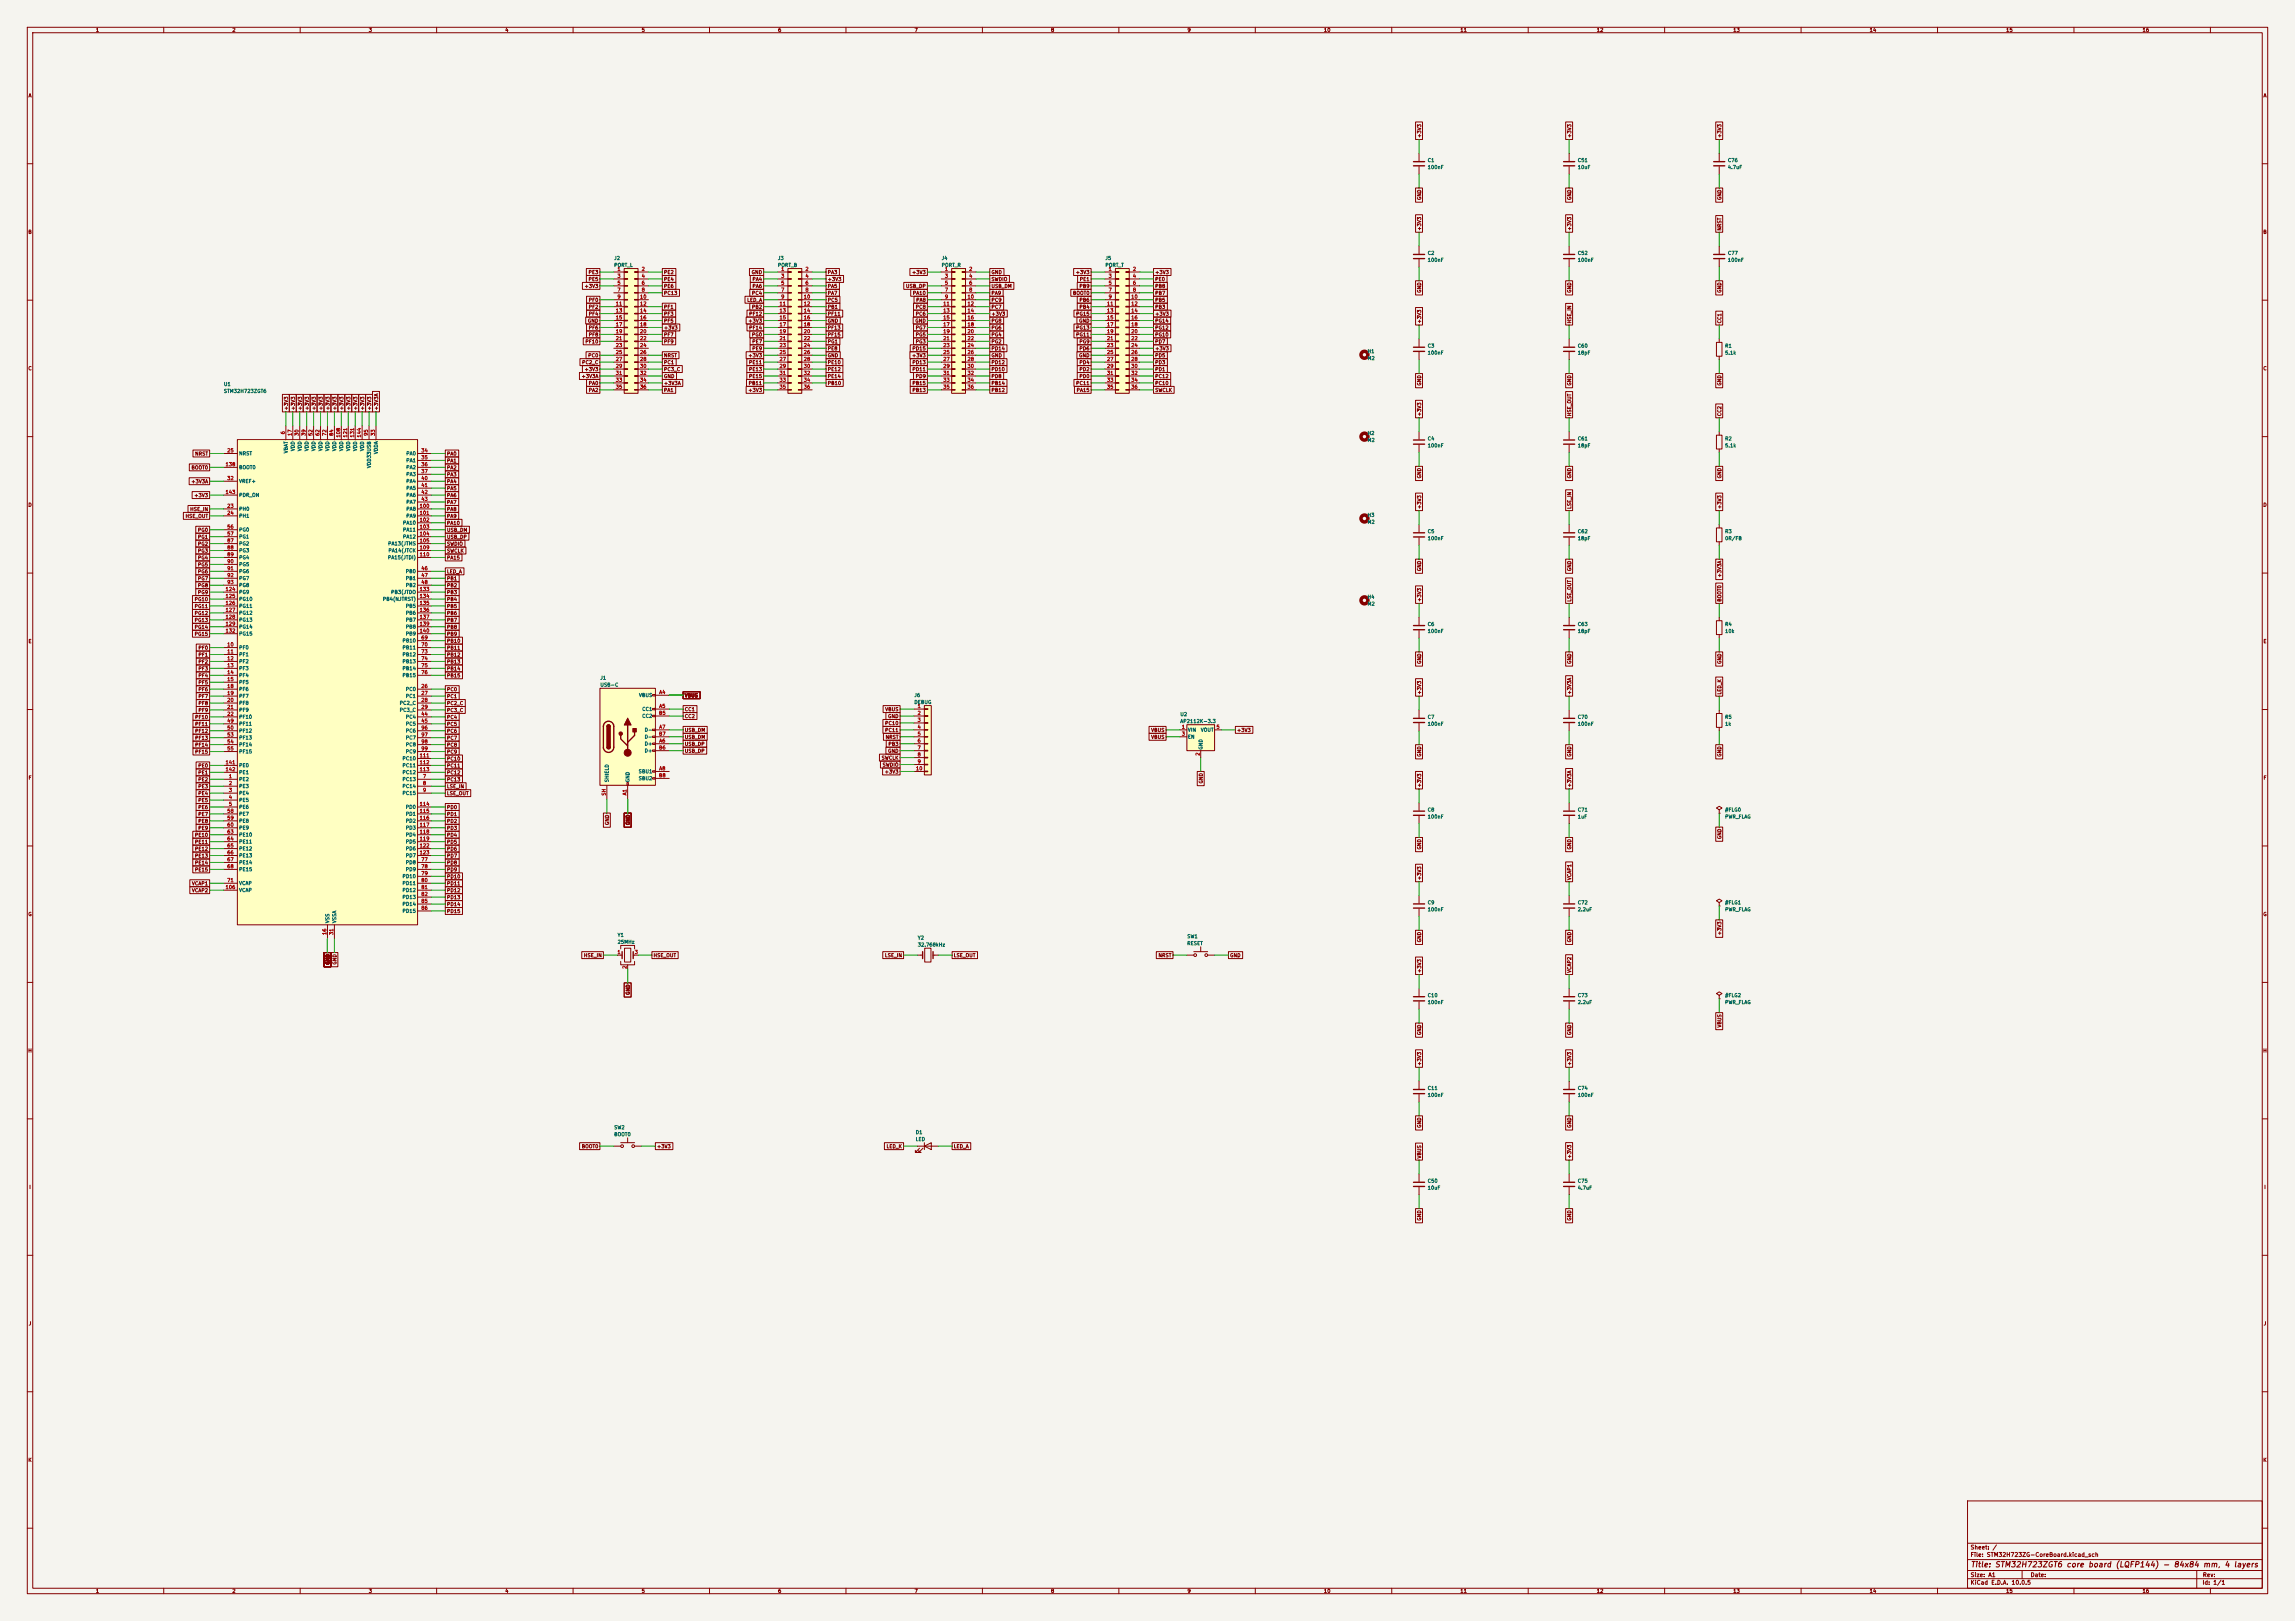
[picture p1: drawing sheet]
<svg xmlns="http://www.w3.org/2000/svg" width="841mm" height="594mm" viewBox="0 0 841 594" stroke-linecap="round" stroke-linejoin="round" font-family="sans-serif">
<defs><g id="words">
<text font-size="2" fill="#840000" x="722" y="574.8">Title: STM32H723ZGT6 core board (LQFP144) - 84x84 mm, 4 layers</text>
<g font-size="1.5" fill="#840000">
<text x="721.9" y="568.1">Sheet: /</text>
<text x="721.9" y="570.8">File: STM32H723ZG-CoreBoard.kicad_sch</text>
<text x="721.9" y="581">KiCad E.D.A. 10.0.5</text>
<text x="721.9" y="578.2">Size: A1</text>
<text x="743.9" y="578.2">Date:</text>
<text x="806.9" y="581">Id: 1/1</text>
<text x="807" y="578.2">Rev:</text>
</g>
<g font-size="1.3" fill="#840000">
<text x="35" y="12">1</text>
<text x="85" y="12">2</text>
<text x="135" y="12">3</text>
<text x="185" y="12">4</text>
<text x="235" y="12">5</text>
<text x="285" y="12">6</text>
<text x="335" y="12">7</text>
<text x="385" y="12">8</text>
<text x="435" y="12">9</text>
<text x="485" y="12">10</text>
<text x="535" y="12">11</text>
<text x="585" y="12">12</text>
<text x="635" y="12">13</text>
<text x="685" y="12">14</text>
<text x="735" y="12">15</text>
<text x="785" y="12">16</text>
<text x="10.3" y="36">A</text>
<text x="829.3" y="36">A</text>
<text x="521.1" y="50.7" transform="rotate(-90 521.1 50.7)">+3V3</text>
<text x="576.1" y="50.7" transform="rotate(-90 576.1 50.7)">+3V3</text>
<text x="631.1" y="50.7" transform="rotate(-90 631.1 50.7)">+3V3</text>
<text x="521.1" y="73.5" transform="rotate(-90 521.1 73.5)">GND</text>
<text x="576.1" y="73.5" transform="rotate(-90 576.1 73.5)">GND</text>
<text x="631.1" y="73.5" transform="rotate(-90 631.1 73.5)">GND</text>
<text x="10.2" y="86">B</text>
<text x="521.1" y="84.7" transform="rotate(-90 521.1 84.7)">+3V3</text>
<text x="576.1" y="84.7" transform="rotate(-90 576.1 84.7)">+3V3</text>
<text x="631.1" y="84.7" transform="rotate(-90 631.1 84.7)">NRST</text>
<text x="829.2" y="86">B</text>
<text x="215.5" y="100.7">PE3</text>
<text x="243.1" y="100.7">PE2</text>
<text x="275.3" y="100.7">GND</text>
<text x="303.1" y="100.7">PA3</text>
<text x="334.1" y="100.7">+3V3</text>
<text x="363.1" y="100.7">GND</text>
<text x="394.1" y="100.7">+3V3</text>
<text x="423.1" y="100.7">+3V3</text>
<text x="214.1" y="105.8">+3V3</text>
<text x="215.5" y="103.3">PE5</text>
<text x="243.1" y="103.3">PE4</text>
<text x="243.1" y="105.8">PE6</text>
<text x="275.6" y="103.3">PA4</text>
<text x="275.6" y="105.8">PA6</text>
<text x="303.1" y="103.3">+3V3</text>
<text x="303.1" y="105.8">PA5</text>
<text x="331.8" y="105.8">USB_DP</text>
<text x="363.1" y="103.3">SWDIO</text>
<text x="363.1" y="105.8">USB_DM</text>
<text x="395.4" y="105.8">PB9</text>
<text x="395.5" y="103.3">PE1</text>
<text x="423.1" y="105.8">PB8</text>
<text x="423.1" y="103.3">PE0</text>
<text x="521.1" y="107.5" transform="rotate(-90 521.1 107.5)">GND</text>
<text x="576.1" y="107.5" transform="rotate(-90 576.1 107.5)">GND</text>
<text x="631.1" y="107.5" transform="rotate(-90 631.1 107.5)">GND</text>
<text x="215.6" y="113.4">PF2</text>
<text x="215.6" y="110.9">PF0</text>
<text x="243.1" y="113.4">PF1</text>
<text x="243.1" y="108.4">PC13</text>
<text x="273.6" y="110.9">LED_A</text>
<text x="275.4" y="113.4">PB2</text>
<text x="275.4" y="108.4">PC4</text>
<text x="303.1" y="110.9">PC5</text>
<text x="303.1" y="113.4">PB1</text>
<text x="303.1" y="108.4">PA7</text>
<text x="334.4" y="108.4">PA10</text>
<text x="335.4" y="113.4">PC8</text>
<text x="335.6" y="110.9">PA8</text>
<text x="363.1" y="110.9">PC9</text>
<text x="363.1" y="113.4">PC7</text>
<text x="363.1" y="108.4">PA9</text>
<text x="393" y="108.4">BOOT0</text>
<text x="395.4" y="113.4">PB4</text>
<text x="395.4" y="110.9">PB6</text>
<text x="423.1" y="110.9">PB5</text>
<text x="423.1" y="113.4">PB3</text>
<text x="423.1" y="108.4">PB7</text>
<text x="215.3" y="118.5">GND</text>
<text x="215.6" y="116">PF4</text>
<text x="243.1" y="116">PF3</text>
<text x="243.1" y="118.5">PF5</text>
<text x="274.1" y="118.5">+3V3</text>
<text x="274.4" y="116">PF12</text>
<text x="303.1" y="116">PF11</text>
<text x="303.1" y="118.5">GND</text>
<text x="335.3" y="118.5">GND</text>
<text x="335.4" y="116">PC6</text>
<text x="363.1" y="116">+3V3</text>
<text x="363.1" y="118.5">PG8</text>
<text x="394.2" y="116">PG15</text>
<text x="395.3" y="118.5">GND</text>
<text x="423.1" y="116">+3V3</text>
<text x="423.1" y="118.5">PG14</text>
<text x="521.1" y="118.7" transform="rotate(-90 521.1 118.7)">+3V3</text>
<text x="576.1" y="118.7" transform="rotate(-90 576.1 118.7)">HSE_IN</text>
<text x="631.1" y="118.7" transform="rotate(-90 631.1 118.7)">CC1</text>
<text x="215.6" y="121.1">PF6</text>
<text x="215.6" y="123.6">PF8</text>
<text x="243.1" y="121.1">+3V3</text>
<text x="243.1" y="123.6">PF7</text>
<text x="274.4" y="121.1">PF14</text>
<text x="275.4" y="123.6">PG0</text>
<text x="303.1" y="121.1">PF13</text>
<text x="303.1" y="123.6">PF15</text>
<text x="335.4" y="121.1">PG7</text>
<text x="335.4" y="123.6">PG5</text>
<text x="363.1" y="121.1">PG6</text>
<text x="363.1" y="123.6">PG4</text>
<text x="394.2" y="121.1">PG13</text>
<text x="394.2" y="123.6">PG11</text>
<text x="423.1" y="123.6">PG10</text>
<text x="423.1" y="121.1">PG12</text>
<text x="214.4" y="126.1">PF10</text>
<text x="215.4" y="131.2">PC0</text>
<text x="243.1" y="126.1">PF9</text>
<text x="243.1" y="131.2">NRST</text>
<text x="274.1" y="131.2">+3V3</text>
<text x="275.5" y="126.1">PE7</text>
<text x="275.5" y="128.7">PE9</text>
<text x="303.1" y="126.1">PG1</text>
<text x="303.1" y="128.7">PE8</text>
<text x="303.1" y="131.2">GND</text>
<text x="334.1" y="131.2">+3V3</text>
<text x="334.2" y="128.7">PD15</text>
<text x="335.4" y="126.1">PG3</text>
<text x="363.1" y="128.7">PD14</text>
<text x="363.1" y="131.2">GND</text>
<text x="363.1" y="126.1">PG2</text>
<text x="395.3" y="131.2">GND</text>
<text x="395.4" y="126.1">PG9</text>
<text x="395.4" y="128.7">PD6</text>
<text x="423.1" y="126.1">PD7</text>
<text x="423.1" y="128.7">+3V3</text>
<text x="423.1" y="131.2">PD5</text>
<text x="10.2" y="136">C</text>
<text x="213.1" y="133.8">PC2_C</text>
<text x="214.1" y="136.3">+3V3</text>
<text x="243.1" y="136.3">PC3_C</text>
<text x="243.1" y="133.8">PC1</text>
<text x="274.3" y="136.3">PE13</text>
<text x="274.3" y="133.8">PE11</text>
<text x="303.1" y="133.8">PE10</text>
<text x="303.1" y="136.3">PE12</text>
<text x="334.2" y="133.8">PD13</text>
<text x="334.2" y="136.3">PD11</text>
<text x="363.1" y="133.8">PD12</text>
<text x="363.1" y="136.3">PD10</text>
<text x="395.4" y="133.8">PD4</text>
<text x="395.4" y="136.3">PD2</text>
<text x="423.1" y="133.8">PD3</text>
<text x="423.1" y="136.3">PD1</text>
<text x="829.2" y="136">C</text>
<text x="213" y="138.8">+3V3A</text>
<text x="215.6" y="141.4">PA0</text>
<text x="215.6" y="143.9">PA2</text>
<text x="243.1" y="138.8">GND</text>
<text x="243.1" y="141.4">+3V3A</text>
<text x="243.1" y="143.9">PA1</text>
<text x="274.1" y="143.9">+3V3</text>
<text x="274.2" y="141.4">PB11</text>
<text x="274.3" y="138.8">PE15</text>
<text x="303.1" y="141.4">PB10</text>
<text x="303.1" y="138.8">PE14</text>
<text x="334.2" y="141.4">PB15</text>
<text x="334.2" y="143.9">PB13</text>
<text x="335.4" y="138.8">PD9</text>
<text x="363.1" y="138.8">PD8</text>
<text x="363.1" y="141.4">PB14</text>
<text x="363.1" y="143.9">PB12</text>
<text x="394.2" y="141.4">PC11</text>
<text x="394.4" y="143.9">PA15</text>
<text x="395.4" y="138.8">PD0</text>
<text x="423.1" y="138.8">PC12</text>
<text x="423.1" y="141.4">PC10</text>
<text x="423.1" y="143.9">SWCLK</text>
<text x="521.1" y="141.5" transform="rotate(-90 521.1 141.5)">GND</text>
<text x="576.1" y="141.5" transform="rotate(-90 576.1 141.5)">GND</text>
<text x="631.1" y="141.5" transform="rotate(-90 631.1 141.5)">GND</text>
<text x="105.8" y="150.5" transform="rotate(-90 105.8 150.5)">+3V3</text>
<text x="108.4" y="150.5" transform="rotate(-90 108.4 150.5)">+3V3</text>
<text x="110.9" y="150.5" transform="rotate(-90 110.9 150.5)">+3V3</text>
<text x="113.4" y="150.5" transform="rotate(-90 113.4 150.5)">+3V3</text>
<text x="116" y="150.5" transform="rotate(-90 116 150.5)">+3V3</text>
<text x="118.5" y="150.5" transform="rotate(-90 118.5 150.5)">+3V3</text>
<text x="121.1" y="150.5" transform="rotate(-90 121.1 150.5)">+3V3</text>
<text x="123.6" y="150.5" transform="rotate(-90 123.6 150.5)">+3V3</text>
<text x="126.1" y="150.5" transform="rotate(-90 126.1 150.5)">+3V3</text>
<text x="128.7" y="150.5" transform="rotate(-90 128.7 150.5)">+3V3</text>
<text x="131.2" y="150.5" transform="rotate(-90 131.2 150.5)">+3V3</text>
<text x="133.8" y="150.5" transform="rotate(-90 133.8 150.5)">+3V3</text>
<text x="136.3" y="150.5" transform="rotate(-90 136.3 150.5)">+3V3</text>
<text x="138.8" y="150.5" transform="rotate(-90 138.8 150.5)">+3V3A</text>
<text x="521.1" y="152.7" transform="rotate(-90 521.1 152.7)">+3V3</text>
<text x="576.1" y="152.7" transform="rotate(-90 576.1 152.7)">HSE_OUT</text>
<text x="631.1" y="152.7" transform="rotate(-90 631.1 152.7)">CC2</text>
<text x="71.3" y="167.2">NRST</text>
<text x="163.6" y="167.2">PA0</text>
<text x="70" y="172.3">BOOT0</text>
<text x="163.6" y="172.3">PA2</text>
<text x="163.6" y="169.8">PA1</text>
<text x="69.9" y="177.4">+3V3A</text>
<text x="163.6" y="174.9">PA3</text>
<text x="163.6" y="177.4">PA4</text>
<text x="163.6" y="179.9">PA5</text>
<text x="521.1" y="175.5" transform="rotate(-90 521.1 175.5)">GND</text>
<text x="576.1" y="175.5" transform="rotate(-90 576.1 175.5)">GND</text>
<text x="631.1" y="175.5" transform="rotate(-90 631.1 175.5)">GND</text>
<text x="10.2" y="186">D</text>
<text x="71" y="182.5">+3V3</text>
<text x="163.6" y="182.5">PA6</text>
<text x="163.6" y="185">PA7</text>
<text x="829.2" y="186">D</text>
<text x="67.8" y="190.1">HSE_OUT</text>
<text x="69.5" y="187.6">HSE_IN</text>
<text x="163.6" y="190.1">PA9</text>
<text x="163.6" y="187.6">PA8</text>
<text x="521.1" y="186.7" transform="rotate(-90 521.1 186.7)">+3V3</text>
<text x="576.1" y="186.7" transform="rotate(-90 576.1 186.7)">LSE_IN</text>
<text x="631.1" y="186.7" transform="rotate(-90 631.1 186.7)">+3V3</text>
<text x="72.4" y="195.2">PG0</text>
<text x="72.4" y="197.7">PG1</text>
<text x="163.6" y="192.6">PA10</text>
<text x="163.6" y="195.2">USB_DM</text>
<text x="163.6" y="197.7">USB_DP</text>
<text x="72.4" y="200.3">PG2</text>
<text x="72.4" y="202.8">PG3</text>
<text x="163.6" y="200.3">SWDIO</text>
<text x="163.6" y="202.8">SWCLK</text>
<text x="72.4" y="205.3">PG4</text>
<text x="72.4" y="207.9">PG5</text>
<text x="163.6" y="205.3">PA15</text>
<text x="521.1" y="209.5" transform="rotate(-90 521.1 209.5)">GND</text>
<text x="576.1" y="209.5" transform="rotate(-90 576.1 209.5)">GND</text>
<text x="72.4" y="210.4">PG6</text>
<text x="72.4" y="213">PG7</text>
<text x="72.4" y="215.5">PG8</text>
<text x="163.6" y="210.4">LED_A</text>
<text x="163.6" y="213">PB1</text>
<text x="163.6" y="215.5">PB2</text>
<text x="631.1" y="211.8" transform="rotate(-90 631.1 211.8)">+3V3A</text>
<text x="71.2" y="220.6">PG10</text>
<text x="72.4" y="218">PG9</text>
<text x="163.6" y="218">PB3</text>
<text x="163.6" y="220.6">PB4</text>
<text x="521.1" y="220.7" transform="rotate(-90 521.1 220.7)">+3V3</text>
<text x="576.1" y="220.7" transform="rotate(-90 576.1 220.7)">LSE_OUT</text>
<text x="631.1" y="220.7" transform="rotate(-90 631.1 220.7)">BOOT0</text>
<text x="71.2" y="223.1">PG11</text>
<text x="71.2" y="225.7">PG12</text>
<text x="163.6" y="223.1">PB5</text>
<text x="163.6" y="225.7">PB6</text>
<text x="71.2" y="230.7">PG14</text>
<text x="71.2" y="233.3">PG15</text>
<text x="71.2" y="228.2">PG13</text>
<text x="163.6" y="228.2">PB7</text>
<text x="163.6" y="230.7">PB8</text>
<text x="163.6" y="233.3">PB9</text>
<text x="10.3" y="236">E</text>
<text x="72.5" y="238.4">PF0</text>
<text x="163.6" y="235.8">PB10</text>
<text x="163.6" y="238.4">PB11</text>
<text x="829.3" y="236">E</text>
<text x="72.5" y="240.9">PF1</text>
<text x="72.5" y="243.4">PF2</text>
<text x="72.5" y="246">PF3</text>
<text x="163.6" y="240.9">PB12</text>
<text x="163.6" y="243.4">PB13</text>
<text x="163.6" y="246">PB14</text>
<text x="521.1" y="243.5" transform="rotate(-90 521.1 243.5)">GND</text>
<text x="576.1" y="243.5" transform="rotate(-90 576.1 243.5)">GND</text>
<text x="631.1" y="243.5" transform="rotate(-90 631.1 243.5)">GND</text>
<text x="72.5" y="251.1">PF5</text>
<text x="72.5" y="248.5">PF4</text>
<text x="163.6" y="248.5">PB15</text>
<text x="72.5" y="253.6">PF6</text>
<text x="72.5" y="256.1">PF7</text>
<text x="163.6" y="253.6">PC0</text>
<text x="163.6" y="256.1">PC1</text>
<text x="250.8" y="255.8">VBUS</text>
<text x="521.1" y="254.7" transform="rotate(-90 521.1 254.7)">+3V3</text>
<text x="576.1" y="254.7" transform="rotate(-90 576.1 254.7)">+3V3A</text>
<text x="631.1" y="254.7" transform="rotate(-90 631.1 254.7)">LED_K</text>
<text x="71.3" y="263.8">PF10</text>
<text x="72.5" y="258.7">PF8</text>
<text x="72.5" y="261.2">PF9</text>
<text x="163.6" y="258.7">PC2_C</text>
<text x="163.6" y="261.2">PC3_C</text>
<text x="163.6" y="263.8">PC4</text>
<text x="250.8" y="260.9">CC1</text>
<text x="250.8" y="263.4">CC2</text>
<text x="324.2" y="260.9">VBUS</text>
<text x="325.3" y="263.4">GND</text>
<text x="71.3" y="266.3">PF11</text>
<text x="71.3" y="268.8">PF12</text>
<text x="163.6" y="266.3">PC5</text>
<text x="163.6" y="268.8">PC6</text>
<text x="250.8" y="268.5">USB_DM</text>
<text x="324.2" y="266">PC10</text>
<text x="324.2" y="268.5">PC11</text>
<text x="421.7" y="268.5">VBUS</text>
<text x="453.1" y="268.5">+3V3</text>
<text x="71.3" y="271.4">PF13</text>
<text x="71.3" y="273.9">PF14</text>
<text x="163.6" y="271.4">PC7</text>
<text x="163.6" y="273.9">PC8</text>
<text x="250.8" y="273.6">USB_DP</text>
<text x="250.8" y="271.1">USB_DM</text>
<text x="324.4" y="271.1">NRST</text>
<text x="325.4" y="273.6">PB3</text>
<text x="421.7" y="271.1">VBUS</text>
<text x="71.3" y="276.5">PF15</text>
<text x="72.5" y="281.5">PE0</text>
<text x="163.6" y="281.5">PC11</text>
<text x="163.6" y="279">PC10</text>
<text x="163.6" y="276.5">PC9</text>
<text x="250.8" y="276.1">USB_DP</text>
<text x="322.9" y="278.7">SWCLK</text>
<text x="323.3" y="281.2">SWDIO</text>
<text x="325.3" y="276.1">GND</text>
<text x="521.1" y="277.5" transform="rotate(-90 521.1 277.5)">GND</text>
<text x="576.1" y="277.5" transform="rotate(-90 576.1 277.5)">GND</text>
<text x="631.1" y="277.5" transform="rotate(-90 631.1 277.5)">GND</text>
<text x="10.3" y="286">F</text>
<text x="72.5" y="286.6">PE2</text>
<text x="72.5" y="284.1">PE1</text>
<text x="163.6" y="284.1">PC12</text>
<text x="163.6" y="286.6">PC13</text>
<text x="324.1" y="283.8">+3V3</text>
<text x="441.1" y="287.3" transform="rotate(-90 441.1 287.3)">GND</text>
<text x="829.3" y="286">F</text>
<text x="72.5" y="289.2">PE3</text>
<text x="72.5" y="291.7">PE4</text>
<text x="163.6" y="289.2">LSE_IN</text>
<text x="163.6" y="291.7">LSE_OUT</text>
<text x="521.1" y="288.7" transform="rotate(-90 521.1 288.7)">+3V3</text>
<text x="576.1" y="288.7" transform="rotate(-90 576.1 288.7)">+3V3A</text>
<text x="72.5" y="294.2">PE5</text>
<text x="72.5" y="296.8">PE6</text>
<text x="72.5" y="299.3">PE7</text>
<text x="163.6" y="296.8">PD0</text>
<text x="163.6" y="299.3">PD1</text>
<text x="72.5" y="301.9">PE8</text>
<text x="72.5" y="304.4">PE9</text>
<text x="163.6" y="301.9">PD2</text>
<text x="163.6" y="304.4">PD3</text>
<text x="223.4" y="302.5" transform="rotate(-90 223.4 302.5)">GND</text>
<text x="231.1" y="302.5" transform="rotate(-90 231.1 302.5)">GND</text>
<text x="71.3" y="306.9">PE10</text>
<text x="71.3" y="309.5">PE11</text>
<text x="163.6" y="306.9">PD4</text>
<text x="163.6" y="309.5">PD5</text>
<text x="521.1" y="311.5" transform="rotate(-90 521.1 311.5)">GND</text>
<text x="576.1" y="311.5" transform="rotate(-90 576.1 311.5)">GND</text>
<text x="631.1" y="307.7" transform="rotate(-90 631.1 307.7)">GND</text>
<text x="71.3" y="314.6">PE13</text>
<text x="71.3" y="317.1">PE14</text>
<text x="71.3" y="312">PE12</text>
<text x="163.6" y="312">PD6</text>
<text x="163.6" y="314.6">PD7</text>
<text x="163.6" y="317.1">PD8</text>
<text x="71.3" y="319.6">PE15</text>
<text x="163.6" y="319.6">PD9</text>
<text x="163.6" y="322.2">PD10</text>
<text x="521.1" y="322.7" transform="rotate(-90 521.1 322.7)">+3V3</text>
<text x="576.1" y="322.7" transform="rotate(-90 576.1 322.7)">VCAP1</text>
<text x="70.2" y="327.3">VCAP2</text>
<text x="70.2" y="324.7">VCAP1</text>
<text x="163.6" y="324.7">PD11</text>
<text x="163.6" y="327.3">PD12</text>
<text x="163.6" y="329.8">PD13</text>
<text x="10.2" y="336">G</text>
<text x="163.6" y="332.3">PD14</text>
<text x="163.6" y="334.9">PD15</text>
<text x="829.2" y="336">G</text>
<text x="521.1" y="345.5" transform="rotate(-90 521.1 345.5)">GND</text>
<text x="576.1" y="345.5" transform="rotate(-90 576.1 345.5)">GND</text>
<text x="631.1" y="342.9" transform="rotate(-90 631.1 342.9)">+3V3</text>
<text x="121.1" y="353.6" transform="rotate(-90 121.1 353.6)">GND</text>
<text x="123.6" y="353.6" transform="rotate(-90 123.6 353.6)">GND</text>
<text x="213.8" y="351.1">HSE_IN</text>
<text x="239.3" y="351.1">HSE_OUT</text>
<text x="324.1" y="351.1">LSE_IN</text>
<text x="349.3" y="351.1">LSE_OUT</text>
<text x="424.4" y="351.1">NRST</text>
<text x="450.6" y="351.1">GND</text>
<text x="521.1" y="356.7" transform="rotate(-90 521.1 356.7)">+3V3</text>
<text x="576.1" y="356.7" transform="rotate(-90 576.1 356.7)">VCAP2</text>
<text x="231.1" y="364.7" transform="rotate(-90 231.1 364.7)">GND</text>
<text x="631.1" y="376.7" transform="rotate(-90 631.1 376.7)">VBUS</text>
<text x="521.1" y="379.5" transform="rotate(-90 521.1 379.5)">GND</text>
<text x="576.1" y="379.5" transform="rotate(-90 576.1 379.5)">GND</text>
<text x="10.2" y="386">H</text>
<text x="829.2" y="386">H</text>
<text x="521.1" y="390.7" transform="rotate(-90 521.1 390.7)">+3V3</text>
<text x="576.1" y="390.7" transform="rotate(-90 576.1 390.7)">+3V3</text>
<text x="521.1" y="413.5" transform="rotate(-90 521.1 413.5)">GND</text>
<text x="576.1" y="413.5" transform="rotate(-90 576.1 413.5)">GND</text>
<text x="213" y="421.1">BOOT0</text>
<text x="240.6" y="421.1">+3V3</text>
<text x="324.7" y="421.1">LED_K</text>
<text x="349.3" y="421.1">LED_A</text>
<text x="521.1" y="424.7" transform="rotate(-90 521.1 424.7)">VBUS</text>
<text x="576.1" y="424.7" transform="rotate(-90 576.1 424.7)">+3V3</text>
<text x="10.6" y="436">I</text>
<text x="829.6" y="436">I</text>
<text x="521.1" y="447.5" transform="rotate(-90 521.1 447.5)">GND</text>
<text x="576.1" y="447.5" transform="rotate(-90 576.1 447.5)">GND</text>
<text x="10.4" y="486">J</text>
<text x="829.4" y="486">J</text>
<text x="10.2" y="536">K</text>
<text x="829.2" y="536">K</text>
<text x="35" y="584">1</text>
<text x="85" y="584">2</text>
<text x="135" y="584">3</text>
<text x="185" y="584">4</text>
<text x="235" y="584">5</text>
<text x="285" y="584">6</text>
<text x="335" y="584">7</text>
<text x="385" y="584">8</text>
<text x="435" y="584">9</text>
<text x="485" y="584">10</text>
<text x="535" y="584">11</text>
<text x="585" y="584">12</text>
<text x="635" y="584">13</text>
<text x="685" y="584">14</text>
<text x="735" y="584">15</text>
<text x="785" y="584">16</text>
</g>
<g font-size="1.3" fill="#006464">
<text x="523" y="59.7">C1</text>
<text x="578" y="59.7">C51</text>
<text x="633" y="59.7">C76</text>
<text x="523" y="62.2">100nF</text>
<text x="578" y="62.2">10uF</text>
<text x="633" y="62.2">4.7uF</text>
<text x="224.9" y="95.6">J2</text>
<text x="284.9" y="95.6">J3</text>
<text x="344.9" y="95.6">J4</text>
<text x="404.9" y="95.6">J5</text>
<text x="523" y="93.7">C2</text>
<text x="578" y="93.7">C52</text>
<text x="633" y="93.7">C77</text>
<text x="224.9" y="98.1">PORT_L</text>
<text x="284.9" y="98.1">PORT_B</text>
<text x="344.9" y="98.1">PORT_R</text>
<text x="404.9" y="98.1">PORT_T</text>
<text x="523" y="96.2">100nF</text>
<text x="578" y="96.2">100nF</text>
<text x="633" y="96.2">100nF</text>
<text x="501" y="129.7">H1</text>
<text x="523" y="127.7">C3</text>
<text x="523" y="130.2">100nF</text>
<text x="578" y="127.7">C60</text>
<text x="578" y="130.2">18pF</text>
<text x="632" y="127.7">R1</text>
<text x="632" y="130.2">5.1k</text>
<text x="501" y="132.2">M2</text>
<text x="81.9" y="141.7">U1</text>
<text x="81.9" y="144.3">STM32H723ZGT6</text>
<text x="501" y="159.7">H2</text>
<text x="523" y="161.7">C4</text>
<text x="578" y="161.7">C61</text>
<text x="632" y="161.7">R2</text>
<text x="87.5" y="167.1">NRST</text>
<text x="105.7" y="166.2" transform="rotate(-90 105.7 166.2)">VBAT</text>
<text x="108.3" y="165.5" transform="rotate(-90 108.3 165.5)">VDD</text>
<text x="110.8" y="165.5" transform="rotate(-90 110.8 165.5)">VDD</text>
<text x="113.3" y="165.5" transform="rotate(-90 113.3 165.5)">VDD</text>
<text x="115.9" y="165.5" transform="rotate(-90 115.9 165.5)">VDD</text>
<text x="118.4" y="165.5" transform="rotate(-90 118.4 165.5)">VDD</text>
<text x="121" y="165.5" transform="rotate(-90 121 165.5)">VDD</text>
<text x="123.5" y="165.5" transform="rotate(-90 123.5 165.5)">VDD</text>
<text x="126" y="165.5" transform="rotate(-90 126 165.5)">VDD</text>
<text x="128.6" y="165.5" transform="rotate(-90 128.6 165.5)">VDD</text>
<text x="131.1" y="165.5" transform="rotate(-90 131.1 165.5)">VDD</text>
<text x="133.7" y="165.5" transform="rotate(-90 133.7 165.5)">VDD</text>
<text x="138.7" y="166.6" transform="rotate(-90 138.7 166.6)">VDDA</text>
<text x="148.7" y="167.1">PA0</text>
<text x="501" y="162.2">M2</text>
<text x="523" y="164.2">100nF</text>
<text x="578" y="164.2">18pF</text>
<text x="632" y="164.2">5.1k</text>
<text x="87.5" y="172.2">BOOT0</text>
<text x="136.2" y="171.7" transform="rotate(-90 136.2 171.7)">VDD33USB</text>
<text x="148.7" y="169.7">PA1</text>
<text x="148.7" y="172.2">PA2</text>
<text x="87.5" y="177.3">VREF+</text>
<text x="148.7" y="174.8">PA3</text>
<text x="148.7" y="177.3">PA4</text>
<text x="148.7" y="179.8">PA5</text>
<text x="87.5" y="182.4">PDR_ON</text>
<text x="148.7" y="182.4">PA6</text>
<text x="148.7" y="184.9">PA7</text>
<text x="87.5" y="187.5">PH0</text>
<text x="87.5" y="190">PH1</text>
<text x="148.7" y="187.5">PA8</text>
<text x="148.7" y="190">PA9</text>
<text x="501" y="189.7">H3</text>
<text x="87.5" y="195.1">PG0</text>
<text x="87.5" y="197.6">PG1</text>
<text x="147.5" y="192.5">PA10</text>
<text x="147.5" y="195.1">PA11</text>
<text x="147.5" y="197.6">PA12</text>
<text x="501" y="192.2">M2</text>
<text x="523" y="195.7">C5</text>
<text x="578" y="195.7">C62</text>
<text x="632" y="195.7">R3</text>
<text x="87.5" y="200.2">PG2</text>
<text x="87.5" y="202.7">PG3</text>
<text x="142.1" y="200.2">PA13(JTMS</text>
<text x="142.2" y="202.7">PA14(JTCK</text>
<text x="523" y="198.2">100nF</text>
<text x="578" y="198.2">18pF</text>
<text x="632" y="198.2">0R/FB</text>
<text x="87.5" y="205.2">PG4</text>
<text x="87.5" y="207.8">PG5</text>
<text x="142" y="205.2">PA15(JTDI)</text>
<text x="87.5" y="210.3">PG6</text>
<text x="87.5" y="212.9">PG7</text>
<text x="87.5" y="215.4">PG8</text>
<text x="148.5" y="210.3">PB0</text>
<text x="148.5" y="212.9">PB1</text>
<text x="148.5" y="215.4">PB2</text>
<text x="87.5" y="217.9">PG9</text>
<text x="87.5" y="220.5">PG10</text>
<text x="140.1" y="220.5">PB4(NJTRST)</text>
<text x="143.2" y="217.9">PB3(JTDO</text>
<text x="501" y="219.7">H4</text>
<text x="87.5" y="223">PG11</text>
<text x="87.5" y="225.6">PG12</text>
<text x="148.5" y="223">PB5</text>
<text x="148.5" y="225.6">PB6</text>
<text x="501" y="222.2">M2</text>
<text x="87.5" y="228.1">PG13</text>
<text x="87.5" y="230.6">PG14</text>
<text x="87.5" y="233.2">PG15</text>
<text x="148.5" y="228.1">PB7</text>
<text x="148.5" y="230.6">PB8</text>
<text x="148.5" y="233.2">PB9</text>
<text x="523" y="229.7">C6</text>
<text x="523" y="232.2">100nF</text>
<text x="578" y="229.7">C63</text>
<text x="578" y="232.2">18pF</text>
<text x="632" y="229.7">R4</text>
<text x="632" y="232.2">10k</text>
<text x="87.5" y="238.3">PF0</text>
<text x="147.3" y="235.7">PB10</text>
<text x="147.3" y="238.3">PB11</text>
<text x="87.5" y="240.8">PF1</text>
<text x="87.5" y="243.3">PF2</text>
<text x="87.5" y="245.9">PF3</text>
<text x="147.3" y="240.8">PB12</text>
<text x="147.3" y="243.3">PB13</text>
<text x="147.3" y="245.9">PB14</text>
<text x="87.5" y="248.4">PF4</text>
<text x="87.5" y="251">PF5</text>
<text x="147.3" y="248.4">PB15</text>
<text x="219.8" y="249.4">J1</text>
<text x="219.8" y="251.9">USB-C</text>
<text x="87.5" y="253.5">PF6</text>
<text x="87.5" y="256">PF7</text>
<text x="148.5" y="253.5">PC0</text>
<text x="148.5" y="256">PC1</text>
<text x="234" y="255.7">VBUS</text>
<text x="334.9" y="255.7">J6</text>
<text x="87.5" y="258.6">PF8</text>
<text x="87.5" y="261.1">PF9</text>
<text x="87.5" y="263.7">PF10</text>
<text x="146.3" y="258.6">PC2_C</text>
<text x="146.3" y="261.1">PC3_C</text>
<text x="148.5" y="263.7">PC4</text>
<text x="235.2" y="260.8">CC1</text>
<text x="235.2" y="263.3">CC2</text>
<text x="334.9" y="258.3">DEBUG</text>
<text x="432.4" y="262.7">U2</text>
<text x="523" y="263.7">C7</text>
<text x="578" y="263.7">C70</text>
<text x="632" y="263.7">R5</text>
<text x="87.5" y="266.2">PF11</text>
<text x="87.5" y="268.7">PF12</text>
<text x="148.5" y="266.2">PC5</text>
<text x="148.5" y="268.7">PC6</text>
<text x="236.1" y="268.4">D-</text>
<text x="432.4" y="265.2">AP2112K-3.3</text>
<text x="435.1" y="268.4">VIN</text>
<text x="439.9" y="268.4">VOUT</text>
<text x="523" y="266.2">100nF</text>
<text x="578" y="266.2">100nF</text>
<text x="632" y="266.2">1k</text>
<text x="87.5" y="271.3">PF13</text>
<text x="87.5" y="273.8">PF14</text>
<text x="148.5" y="271.3">PC7</text>
<text x="148.5" y="273.8">PC8</text>
<text x="236.1" y="273.5">D+</text>
<text x="236.1" y="271">D-</text>
<text x="435.1" y="271">EN</text>
<text x="441" y="274.9" transform="rotate(-90 441 274.9)">GND</text>
<text x="87.5" y="276.4">PF15</text>
<text x="87.5" y="281.4">PE0</text>
<text x="147.3" y="278.9">PC10</text>
<text x="147.3" y="281.4">PC11</text>
<text x="148.5" y="276.4">PC9</text>
<text x="236.1" y="276">D+</text>
<text x="87.5" y="286.5">PE2</text>
<text x="87.5" y="284">PE1</text>
<text x="147.3" y="286.5">PC13</text>
<text x="147.3" y="284">PC12</text>
<text x="223.3" y="286.8" transform="rotate(-90 223.3 286.8)">SHIELD</text>
<text x="231" y="286.8" transform="rotate(-90 231 286.8)">GND</text>
<text x="233.9" y="283.7">SBU1</text>
<text x="233.9" y="286.2">SBU2</text>
<text x="87.5" y="289.1">PE3</text>
<text x="87.5" y="291.6">PE4</text>
<text x="147.3" y="289.1">PC14</text>
<text x="147.3" y="291.6">PC15</text>
<text x="87.5" y="294.1">PE5</text>
<text x="87.5" y="296.7">PE6</text>
<text x="87.5" y="299.2">PE7</text>
<text x="148.5" y="296.7">PD0</text>
<text x="148.5" y="299.2">PD1</text>
<text x="523" y="297.7">C8</text>
<text x="578" y="297.7">C71</text>
<text x="632" y="297.7">#FLG0</text>
<text x="87.5" y="301.8">PE8</text>
<text x="87.5" y="304.3">PE9</text>
<text x="148.5" y="301.8">PD2</text>
<text x="148.5" y="304.3">PD3</text>
<text x="523" y="300.2">100nF</text>
<text x="578" y="300.2">1uF</text>
<text x="632" y="300.2">PWR_FLAG</text>
<text x="87.5" y="306.8">PE10</text>
<text x="87.5" y="309.4">PE11</text>
<text x="87.5" y="311.9">PE12</text>
<text x="148.5" y="306.8">PD4</text>
<text x="148.5" y="309.4">PD5</text>
<text x="148.5" y="311.9">PD6</text>
<text x="87.5" y="314.5">PE13</text>
<text x="87.5" y="317">PE14</text>
<text x="148.5" y="317">PD8</text>
<text x="148.5" y="314.5">PD7</text>
<text x="87.5" y="319.5">PE15</text>
<text x="147.3" y="322.1">PD10</text>
<text x="148.5" y="319.5">PD9</text>
<text x="87.5" y="324.6">VCAP</text>
<text x="87.5" y="327.2">VCAP</text>
<text x="147.3" y="324.6">PD11</text>
<text x="147.3" y="327.2">PD12</text>
<text x="147.3" y="329.7">PD13</text>
<text x="147.3" y="332.2">PD14</text>
<text x="147.3" y="334.8">PD15</text>
<text x="523" y="331.7">C9</text>
<text x="523" y="334.2">100nF</text>
<text x="578" y="331.7">C72</text>
<text x="578" y="334.2">2.2uF</text>
<text x="632" y="331.7">#FLG1</text>
<text x="632" y="334.2">PWR_FLAG</text>
<text x="121" y="338.4" transform="rotate(-90 121 338.4)">VSS</text>
<text x="123.5" y="338.4" transform="rotate(-90 123.5 338.4)">VSSA</text>
<text x="226.2" y="343.6">Y1</text>
<text x="226.2" y="346.1">25MHz</text>
<text x="336.2" y="344.6">Y2</text>
<text x="336.2" y="347.2">32.768kHz</text>
<text x="434.9" y="344.1">SW1</text>
<text x="434.9" y="346.6">RESET</text>
<text x="523" y="365.7">C10</text>
<text x="578" y="365.7">C73</text>
<text x="632" y="365.7">#FLG2</text>
<text x="523" y="368.2">100nF</text>
<text x="578" y="368.2">2.2uF</text>
<text x="632" y="368.2">PWR_FLAG</text>
<text x="523" y="399.7">C11</text>
<text x="578" y="399.7">C74</text>
<text x="523" y="402.2">100nF</text>
<text x="578" y="402.2">100nF</text>
<text x="224.9" y="414.1">SW2</text>
<text x="224.9" y="416.6">BOOT0</text>
<text x="335.4" y="415.9">D1</text>
<text x="335.4" y="418.4">LED</text>
<text x="523" y="433.7">C50</text>
<text x="523" y="436.2">10uF</text>
<text x="578" y="433.7">C75</text>
<text x="578" y="436.2">4.7uF</text>
</g>
<g font-size="1.3" fill="#a90000">
<text x="226.1" y="99.5">1</text>
<text x="235" y="99.5">2</text>
<text x="286.1" y="99.5">1</text>
<text x="295" y="99.5">2</text>
<text x="346.1" y="99.5">1</text>
<text x="355" y="99.5">2</text>
<text x="406.1" y="99.5">1</text>
<text x="415" y="99.5">2</text>
<text x="226.1" y="102.1">3</text>
<text x="226.1" y="104.6">5</text>
<text x="226.1" y="107.2">7</text>
<text x="235" y="102.1">4</text>
<text x="235" y="104.6">6</text>
<text x="235" y="107.2">8</text>
<text x="286.1" y="102.1">3</text>
<text x="286.1" y="104.6">5</text>
<text x="286.1" y="107.2">7</text>
<text x="295" y="102.1">4</text>
<text x="295" y="104.6">6</text>
<text x="295" y="107.2">8</text>
<text x="346.1" y="102.1">3</text>
<text x="346.1" y="104.6">5</text>
<text x="346.1" y="107.2">7</text>
<text x="355" y="102.1">4</text>
<text x="355" y="104.6">6</text>
<text x="355" y="107.2">8</text>
<text x="406.1" y="102.1">3</text>
<text x="406.1" y="104.6">5</text>
<text x="406.1" y="107.2">7</text>
<text x="415" y="102.1">4</text>
<text x="415" y="104.6">6</text>
<text x="415" y="107.2">8</text>
<text x="225.5" y="112.2">11</text>
<text x="226.1" y="109.7">9</text>
<text x="234.4" y="109.7">10</text>
<text x="234.4" y="112.2">12</text>
<text x="285.5" y="112.2">11</text>
<text x="286.1" y="109.7">9</text>
<text x="294.4" y="109.7">10</text>
<text x="294.4" y="112.2">12</text>
<text x="345.5" y="112.2">11</text>
<text x="346.1" y="109.7">9</text>
<text x="354.4" y="109.7">10</text>
<text x="354.4" y="112.2">12</text>
<text x="405.5" y="112.2">11</text>
<text x="406.1" y="109.7">9</text>
<text x="414.4" y="109.7">10</text>
<text x="414.4" y="112.2">12</text>
<text x="225.5" y="114.8">13</text>
<text x="225.5" y="117.3">15</text>
<text x="225.5" y="119.9">17</text>
<text x="234.4" y="114.8">14</text>
<text x="234.4" y="117.3">16</text>
<text x="234.4" y="119.9">18</text>
<text x="285.5" y="114.8">13</text>
<text x="285.5" y="117.3">15</text>
<text x="285.5" y="119.9">17</text>
<text x="294.4" y="114.8">14</text>
<text x="294.4" y="117.3">16</text>
<text x="294.4" y="119.9">18</text>
<text x="345.5" y="114.8">13</text>
<text x="345.5" y="117.3">15</text>
<text x="345.5" y="119.9">17</text>
<text x="354.4" y="114.8">14</text>
<text x="354.4" y="117.3">16</text>
<text x="354.4" y="119.9">18</text>
<text x="405.5" y="114.8">13</text>
<text x="405.5" y="117.3">15</text>
<text x="405.5" y="119.9">17</text>
<text x="414.4" y="114.8">14</text>
<text x="414.4" y="117.3">16</text>
<text x="414.4" y="119.9">18</text>
<text x="225.5" y="122.4">19</text>
<text x="225.5" y="124.9">21</text>
<text x="234.4" y="122.4">20</text>
<text x="234.4" y="124.9">22</text>
<text x="285.5" y="122.4">19</text>
<text x="285.5" y="124.9">21</text>
<text x="294.4" y="122.4">20</text>
<text x="294.4" y="124.9">22</text>
<text x="345.5" y="122.4">19</text>
<text x="345.5" y="124.9">21</text>
<text x="354.4" y="122.4">20</text>
<text x="354.4" y="124.9">22</text>
<text x="405.5" y="122.4">19</text>
<text x="405.5" y="124.9">21</text>
<text x="414.4" y="122.4">20</text>
<text x="414.4" y="124.9">22</text>
<text x="225.5" y="127.5">23</text>
<text x="225.5" y="130">25</text>
<text x="234.4" y="127.5">24</text>
<text x="234.4" y="130">26</text>
<text x="285.5" y="127.5">23</text>
<text x="285.5" y="130">25</text>
<text x="294.4" y="127.5">24</text>
<text x="294.4" y="130">26</text>
<text x="345.5" y="127.5">23</text>
<text x="345.5" y="130">25</text>
<text x="354.4" y="127.5">24</text>
<text x="354.4" y="130">26</text>
<text x="405.5" y="127.5">23</text>
<text x="405.5" y="130">25</text>
<text x="414.4" y="127.5">24</text>
<text x="414.4" y="130">26</text>
<text x="225.5" y="132.6">27</text>
<text x="225.5" y="135.1">29</text>
<text x="225.5" y="137.6">31</text>
<text x="234.4" y="132.6">28</text>
<text x="234.4" y="135.1">30</text>
<text x="234.4" y="137.6">32</text>
<text x="285.5" y="132.6">27</text>
<text x="285.5" y="135.1">29</text>
<text x="285.5" y="137.6">31</text>
<text x="294.4" y="132.6">28</text>
<text x="294.4" y="135.1">30</text>
<text x="294.4" y="137.6">32</text>
<text x="345.5" y="132.6">27</text>
<text x="345.5" y="135.1">29</text>
<text x="345.5" y="137.6">31</text>
<text x="354.4" y="132.6">28</text>
<text x="354.4" y="135.1">30</text>
<text x="354.4" y="137.6">32</text>
<text x="405.5" y="132.6">27</text>
<text x="405.5" y="135.1">29</text>
<text x="405.5" y="137.6">31</text>
<text x="414.4" y="132.6">28</text>
<text x="414.4" y="135.1">30</text>
<text x="414.4" y="137.6">32</text>
<text x="225.5" y="140.2">33</text>
<text x="225.5" y="142.7">35</text>
<text x="234.4" y="140.2">34</text>
<text x="234.4" y="142.7">36</text>
<text x="285.5" y="140.2">33</text>
<text x="285.5" y="142.7">35</text>
<text x="294.4" y="140.2">34</text>
<text x="294.4" y="142.7">36</text>
<text x="345.5" y="140.2">33</text>
<text x="345.5" y="142.7">35</text>
<text x="354.4" y="140.2">34</text>
<text x="354.4" y="142.7">36</text>
<text x="405.5" y="140.2">33</text>
<text x="405.5" y="142.7">35</text>
<text x="414.4" y="140.2">34</text>
<text x="414.4" y="142.7">36</text>
<text x="104.6" y="159.3" transform="rotate(-90 104.6 159.3)">6</text>
<text x="107.2" y="159.9" transform="rotate(-90 107.2 159.9)">17</text>
<text x="109.7" y="159.9" transform="rotate(-90 109.7 159.9)">30</text>
<text x="112.2" y="159.9" transform="rotate(-90 112.2 159.9)">39</text>
<text x="114.8" y="159.9" transform="rotate(-90 114.8 159.9)">52</text>
<text x="117.3" y="159.9" transform="rotate(-90 117.3 159.9)">62</text>
<text x="119.9" y="159.9" transform="rotate(-90 119.9 159.9)">72</text>
<text x="122.4" y="159.9" transform="rotate(-90 122.4 159.9)">84</text>
<text x="124.9" y="160.5" transform="rotate(-90 124.9 160.5)">108</text>
<text x="127.5" y="160.5" transform="rotate(-90 127.5 160.5)">121</text>
<text x="130" y="160.5" transform="rotate(-90 130 160.5)">131</text>
<text x="132.6" y="160.5" transform="rotate(-90 132.6 160.5)">144</text>
<text x="135.1" y="159.9" transform="rotate(-90 135.1 159.9)">95</text>
<text x="137.6" y="159.9" transform="rotate(-90 137.6 159.9)">33</text>
<text x="83.1" y="166">25</text>
<text x="154.2" y="166">34</text>
<text x="82.5" y="171.1">138</text>
<text x="154.2" y="168.6">35</text>
<text x="154.2" y="171.1">36</text>
<text x="154.2" y="173.7">37</text>
<text x="83.1" y="176.2">32</text>
<text x="154.2" y="176.2">40</text>
<text x="154.2" y="178.7">41</text>
<text x="82.5" y="181.3">143</text>
<text x="154.2" y="181.3">42</text>
<text x="154.2" y="183.8">43</text>
<text x="83.1" y="186.4">23</text>
<text x="83.1" y="188.9">24</text>
<text x="153.6" y="186.4">100</text>
<text x="153.6" y="188.9">101</text>
<text x="153.6" y="191.4">102</text>
<text x="83.1" y="194">56</text>
<text x="83.1" y="196.5">57</text>
<text x="153.6" y="194">103</text>
<text x="153.6" y="196.5">104</text>
<text x="83.1" y="199.1">87</text>
<text x="83.1" y="201.6">88</text>
<text x="153.6" y="199.1">105</text>
<text x="153.6" y="201.6">109</text>
<text x="83.1" y="204.1">89</text>
<text x="83.1" y="206.7">90</text>
<text x="83.1" y="209.2">91</text>
<text x="153.6" y="204.1">110</text>
<text x="154.2" y="209.2">46</text>
<text x="83.1" y="211.8">92</text>
<text x="83.1" y="214.3">93</text>
<text x="154.2" y="211.8">47</text>
<text x="154.2" y="214.3">48</text>
<text x="82.5" y="216.8">124</text>
<text x="82.5" y="219.4">125</text>
<text x="82.5" y="221.9">126</text>
<text x="153.6" y="216.8">133</text>
<text x="153.6" y="219.4">134</text>
<text x="153.6" y="221.9">135</text>
<text x="82.5" y="224.5">127</text>
<text x="82.5" y="227">128</text>
<text x="153.6" y="224.5">136</text>
<text x="153.6" y="227">137</text>
<text x="82.5" y="229.5">129</text>
<text x="82.5" y="232.1">132</text>
<text x="153.6" y="229.5">139</text>
<text x="153.6" y="232.1">140</text>
<text x="83.1" y="237.2">10</text>
<text x="83.1" y="239.7">11</text>
<text x="154.2" y="234.6">69</text>
<text x="154.2" y="237.2">70</text>
<text x="154.2" y="239.7">73</text>
<text x="83.1" y="242.2">12</text>
<text x="83.1" y="244.8">13</text>
<text x="154.2" y="242.2">74</text>
<text x="154.2" y="244.8">75</text>
<text x="83.1" y="247.3">14</text>
<text x="83.1" y="249.9">15</text>
<text x="154.2" y="247.3">76</text>
<text x="83.1" y="252.4">18</text>
<text x="83.1" y="254.9">19</text>
<text x="83.1" y="257.5">20</text>
<text x="154.2" y="252.4">26</text>
<text x="154.2" y="254.9">27</text>
<text x="154.2" y="257.5">28</text>
<text x="241.4" y="254.6">A4</text>
<text x="83.1" y="260">21</text>
<text x="83.1" y="262.6">22</text>
<text x="154.2" y="260">29</text>
<text x="154.2" y="262.6">44</text>
<text x="241.3" y="262.2">B5</text>
<text x="241.4" y="259.7">A5</text>
<text x="336.1" y="259.7">1</text>
<text x="336.1" y="262.2">2</text>
<text x="83.1" y="265.1">49</text>
<text x="83.1" y="267.6">50</text>
<text x="154.2" y="265.1">45</text>
<text x="154.2" y="267.6">96</text>
<text x="241.3" y="269.9">B7</text>
<text x="241.4" y="267.3">A7</text>
<text x="336.1" y="264.8">3</text>
<text x="336.1" y="267.3">4</text>
<text x="336.1" y="269.9">5</text>
<text x="432.9" y="267.3">1</text>
<text x="432.9" y="269.9">3</text>
<text x="445.6" y="267.3">5</text>
<text x="83.1" y="270.2">53</text>
<text x="83.1" y="272.7">54</text>
<text x="83.1" y="275.3">55</text>
<text x="154.2" y="270.2">97</text>
<text x="154.2" y="272.7">98</text>
<text x="154.2" y="275.3">99</text>
<text x="241.3" y="274.9">B6</text>
<text x="241.4" y="272.4">A6</text>
<text x="336.1" y="272.4">6</text>
<text x="336.1" y="274.9">7</text>
<text x="82.5" y="280.3">141</text>
<text x="153.6" y="277.8">111</text>
<text x="153.6" y="280.3">112</text>
<text x="336.1" y="277.5">8</text>
<text x="336.1" y="280">9</text>
<text x="439.9" y="277.1" transform="rotate(-90 439.9 277.1)">2</text>
<text x="82.5" y="282.9">142</text>
<text x="83.7" y="285.4">1</text>
<text x="83.7" y="288">2</text>
<text x="153.6" y="282.9">113</text>
<text x="154.8" y="285.4">7</text>
<text x="154.8" y="288">8</text>
<text x="241.3" y="285.1">B8</text>
<text x="241.4" y="282.6">A8</text>
<text x="335.5" y="282.6">10</text>
<text x="83.7" y="290.5">3</text>
<text x="83.7" y="293">4</text>
<text x="154.8" y="290.5">9</text>
<text x="222.2" y="291.7" transform="rotate(-90 222.2 291.7)">SH</text>
<text x="229.9" y="291.6" transform="rotate(-90 229.9 291.6)">A1</text>
<text x="83.1" y="298.1">58</text>
<text x="83.7" y="295.6">5</text>
<text x="153.6" y="295.6">114</text>
<text x="153.6" y="298.1">115</text>
<text x="83.1" y="300.7">59</text>
<text x="83.1" y="303.2">60</text>
<text x="83.1" y="305.7">63</text>
<text x="153.6" y="300.7">116</text>
<text x="153.6" y="303.2">117</text>
<text x="153.6" y="305.7">118</text>
<text x="83.1" y="308.3">64</text>
<text x="83.1" y="310.8">65</text>
<text x="153.6" y="308.3">119</text>
<text x="153.6" y="310.8">122</text>
<text x="83.1" y="313.4">66</text>
<text x="83.1" y="315.9">67</text>
<text x="153.6" y="313.4">123</text>
<text x="154.2" y="315.9">77</text>
<text x="83.1" y="318.4">68</text>
<text x="83.1" y="323.5">71</text>
<text x="154.2" y="318.4">78</text>
<text x="154.2" y="321">79</text>
<text x="154.2" y="323.5">80</text>
<text x="82.5" y="326.1">106</text>
<text x="154.2" y="326.1">81</text>
<text x="154.2" y="328.6">82</text>
<text x="154.2" y="331.1">85</text>
<text x="154.2" y="333.7">86</text>
<text x="119.9" y="342.8" transform="rotate(-90 119.9 342.8)">16</text>
<text x="122.4" y="342.8" transform="rotate(-90 122.4 342.8)">31</text>
<text x="226.1" y="349.9">1</text>
<text x="232.4" y="349.9">3</text>
<text x="229.9" y="355.2" transform="rotate(-90 229.9 355.2)">2</text>
</g>
</g></defs>
<path d="M0 0h841v594h-841z" fill="#f5f4ef" stroke="#f5f4ef" stroke-width=".37"/>
<g fill="none" stroke="#840000" stroke-width=".37">
<path d="M10 10h821v574h-821zM12 12h817v570h-817zM60 10v2M110 10v2M160 10v2M210 10v2M260 10v2M310 10v2M360 10v2M410 10v2M460 10v2M510 10v2"/>
<path d="M560 10v2M610 10v2M660 10v2M710 10v2M760 10v2M810 10v2M10 60h2M630 56.2v2.8M829 60h2M630 61v2.8M575 90.2v2.8M575 95v2.8"/>
<path d="M630 90.2v2.8M630 95v2.8M10 110h2M829 110h2M520 124.2v2.8M520 129v2.8M575 124.2v2.8M575 129v2.8M629 125.5h2v5h-2zM630 124.2v1.3M630 130.5v1.3M10 160h2"/>
<path d="M520 158.2v2.8M575 158.2v2.8M829 160h2M520 163v2.8M575 163v2.8M10 210h2M829 210h2M10 260h2M829 260h2M10 310h2M829 310h2M10 360h2"/>
<path d="M829 360h2M10 410h2M829 410h2M10 460h2M829 460h2M10 510h2M829 510h2M10 560h2M721 550h108v32h-108zM829 560h2M721 578.5h108M721 575.5h108"/>
<path d="M721 571.5h108M721 565.5h108M741 575.5v3M805 575.5v6.5M60 582v2M110 582v2M160 582v2M210 582v2M260 582v2M310 582v2M360 582v2M410 582v2"/>
<path d="M460 582v2M510 582v2M560 582v2M610 582v2M660 582v2M710 582v2M760 582v2M810 582v2"/>
</g>
<g fill="none" stroke="#840000" stroke-width=".51">
<path d="M628 59.2h4M628 60.8h4M573 93.2h4M573 94.8h4M628 93.2h4M628 94.8h4M518 127.2h4M518 128.8h4M573 127.2h4M573 128.8h4M518 161.2h4M518 162.8h4"/>
<path d="M573 161.2h4M573 162.8h4"/>
</g>
<path d="M228.7 98.4h5.1v45.7h-5.1z" fill="#ffffc2"/>
<g fill="none" stroke="#840000" stroke-width=".37">
<path d="M224.9 99.7h3.8M228.7 98.4h5.1v45.7h-5.1zM228.7 99.6h1.3v.2h-1.3zM232.5 99.6h1.3v.2h-1.3zM233.8 99.7h3.8M224.9 102.2h3.8M224.9 104.8h3.8M224.9 107.3h3.8M224.9 109.8h3.8M224.9 112.4h3.8M224.9 114.9h3.8M224.9 117.5h3.8"/>
<path d="M224.9 120h3.8M228.7 102.1h1.3v.2h-1.3zM228.7 104.6h1.3v.3h-1.3zM228.7 107.2h1.3v.2h-1.3zM228.7 109.7h1.3v.3h-1.3zM228.7 112.3h1.3v.2h-1.3zM228.7 114.8h1.3v.2h-1.3zM228.7 117.3h1.3v.3h-1.3zM228.7 119.9h1.3v.2h-1.3zM232.5 102.1h1.3v.2h-1.3zM232.5 104.6h1.3v.3h-1.3zM232.5 107.2h1.3v.2h-1.3z"/>
<path d="M232.5 109.7h1.3v.3h-1.3zM232.5 112.3h1.3v.2h-1.3zM232.5 114.8h1.3v.2h-1.3zM232.5 117.3h1.3v.3h-1.3zM232.5 119.9h1.3v.2h-1.3zM233.8 102.2h3.8M233.8 104.8h3.8M233.8 107.3h3.8M233.8 109.8h3.8M233.8 112.4h3.8M233.8 114.9h3.8M233.8 117.5h3.8"/>
<path d="M233.8 120h3.8M224.9 122.5h3.8M224.9 125.1h3.8M224.9 127.6h3.8M224.9 130.2h3.8M224.9 132.7h3.8M224.9 135.2h3.8M224.9 137.8h3.8M228.7 122.4h1.3v.3h-1.3zM228.7 125h1.3v.2h-1.3zM228.7 127.5h1.3v.2h-1.3zM228.7 130h1.3v.3h-1.3z"/>
<path d="M228.7 132.6h1.3v.2h-1.3zM228.7 135.1h1.3v.3h-1.3zM228.7 137.7h1.3v.2h-1.3zM232.5 122.4h1.3v.3h-1.3zM232.5 125h1.3v.2h-1.3zM232.5 127.5h1.3v.2h-1.3zM232.5 130h1.3v.3h-1.3zM232.5 132.6h1.3v.2h-1.3zM232.5 135.1h1.3v.3h-1.3zM232.5 137.7h1.3v.2h-1.3zM233.8 122.5h3.8M233.8 125.1h3.8"/>
<path d="M233.8 127.6h3.8M233.8 130.2h3.8M233.8 132.7h3.8M233.8 135.2h3.8M233.8 137.8h3.8M224.9 140.3h3.8M224.9 142.9h3.8M228.7 140.2h1.3v.2h-1.3zM228.7 142.7h1.3v.3h-1.3zM232.5 140.2h1.3v.2h-1.3zM232.5 142.7h1.3v.3h-1.3zM233.8 140.3h3.8"/>
<path d="M233.8 142.9h3.8M629 227.5h2v5h-2zM630 226.2v1.3M630 232.5v1.3M520 294.2v2.8M520 299v2.8M630 296.7l1-.6-1-.6-1 .6 1 .6v1.3M630 298h.1M520 328.2v2.8M520 333v2.8M630 330.7l1-.6-1-.6-1 .6 1 .6v1.3M630 332h.1"/>
<path d="M520 362.2v2.8M520 367v2.8M575 362.2v2.8M575 367v2.8M630 364.7l1-.6-1-.6-1 .6 1 .6v1.3M630 366h.1M520 396.2v2.8M575 396.2v2.8M520 401v2.8M575 401v2.8M520 430.2v2.8M520 435v2.8"/>
</g>
<g fill="none" stroke="#840000" stroke-width=".51">
<path d="M518 297.2h4M518 298.8h4M518 331.2h4M518 332.8h4M518 365.2h4M518 366.8h4M573 365.2h4M573 366.8h4M518 399.2h4M573 399.2h4M518 400.8h4M573 400.8h4"/>
<path d="M518 433.2h4M518 434.8h4"/>
</g>
<path d="M288.7 98.4h5.1v45.7h-5.1z" fill="#ffffc2"/>
<g fill="none" stroke="#840000" stroke-width=".37">
<path d="M520 56.2v2.8M575 56.2v2.8M520 61v2.8M575 61v2.8M284.9 99.7h3.8M288.7 98.4h5.1v45.7h-5.1zM288.7 99.6h1.3v.2h-1.3zM292.5 99.6h1.3v.2h-1.3zM293.8 99.7h3.8M520 90.2v2.8M520 95v2.8M284.9 102.2h3.8"/>
<path d="M284.9 104.8h3.8M284.9 107.3h3.8M284.9 109.8h3.8M284.9 112.4h3.8M284.9 114.9h3.8M284.9 117.5h3.8M284.9 120h3.8M288.7 102.1h1.3v.2h-1.3zM288.7 104.6h1.3v.3h-1.3zM288.7 107.2h1.3v.2h-1.3zM288.7 109.7h1.3v.3h-1.3zM288.7 112.3h1.3v.2h-1.3z"/>
<path d="M288.7 114.8h1.3v.2h-1.3zM288.7 117.3h1.3v.3h-1.3zM288.7 119.9h1.3v.2h-1.3zM292.5 102.1h1.3v.2h-1.3zM292.5 104.6h1.3v.3h-1.3zM292.5 107.2h1.3v.2h-1.3zM292.5 109.7h1.3v.3h-1.3zM292.5 112.3h1.3v.2h-1.3zM292.5 114.8h1.3v.2h-1.3zM292.5 117.3h1.3v.3h-1.3zM292.5 119.9h1.3v.2h-1.3zM293.8 102.2h3.8"/>
<path d="M293.8 104.8h3.8M293.8 107.3h3.8M293.8 109.8h3.8M293.8 112.4h3.8M293.8 114.9h3.8M293.8 117.5h3.8M293.8 120h3.8M284.9 122.5h3.8M284.9 125.1h3.8M284.9 127.6h3.8M284.9 130.2h3.8M284.9 132.7h3.8"/>
<path d="M284.9 135.2h3.8M284.9 137.8h3.8M288.7 122.4h1.3v.3h-1.3zM288.7 125h1.3v.2h-1.3zM288.7 127.5h1.3v.2h-1.3zM288.7 130h1.3v.3h-1.3zM288.7 132.6h1.3v.2h-1.3zM288.7 135.1h1.3v.3h-1.3zM288.7 137.7h1.3v.2h-1.3zM292.5 122.4h1.3v.3h-1.3zM292.5 125h1.3v.2h-1.3zM292.5 127.5h1.3v.2h-1.3z"/>
<path d="M292.5 130h1.3v.3h-1.3zM292.5 132.6h1.3v.2h-1.3zM292.5 135.1h1.3v.3h-1.3zM292.5 137.7h1.3v.2h-1.3zM293.8 122.5h3.8M293.8 125.1h3.8M293.8 127.6h3.8M293.8 130.2h3.8M293.8 132.7h3.8M293.8 135.2h3.8M293.8 137.8h3.8M284.9 140.3h3.8"/>
<path d="M284.9 142.9h3.8M288.7 140.2h1.3v.2h-1.3zM288.7 142.7h1.3v.3h-1.3zM292.5 140.2h1.3v.2h-1.3zM292.5 142.7h1.3v.3h-1.3zM293.8 140.3h3.8M293.8 142.9h3.8M629 159.5h2v5h-2zM630 158.2v1.3M630 164.5v1.3M520 226.2v2.8M520 231v2.8"/>
<path d="M520 260.2v2.8M520 265v2.8M629 261.5h2v5h-2zM630 260.2v1.3M630 266.5v1.3M575 430.2v2.8M575 435v2.8"/>
</g>
<path d="M518 59.2h4M573 59.2h4M518 60.8h4M573 60.8h4M518 93.2h4M518 94.8h4M518 229.2h4M518 230.8h4M518 263.2h4M518 264.8h4M573 433.2h4M573 434.8h4" fill="none" stroke="#840000" stroke-width=".51"/>
<g fill="none" stroke="#840000" stroke-width="1.3">
<circle cx="500" cy="160" r="1.27"/>
<circle cx="500" cy="190" r="1.27"/>
<circle cx="500" cy="220" r="1.27"/>
</g>
<path d="M87 161.1h66v177.8h-66z" fill="#ffffc2"/>
<g fill="none" stroke="#840000" stroke-width=".37">
<path d="M104.8 156v5.1M107.3 156v5.1M109.8 156v5.1M112.4 156v5.1M114.9 156v5.1M117.5 156v5.1M120 156v5.1M122.5 156v5.1M125.1 156v5.1M127.6 156v5.1M130.2 156v5.1M132.7 156v5.1"/>
<path d="M135.2 156v5.1M137.8 156v5.1M81.9 166.2h5.1M81.9 176.3h5.1M81.9 171.3h5.1M87 161.1h66v177.8h-66zM153 166.2h5.1M153 176.3h5.1M153 168.7h5.1M153 171.3h5.1M153 173.8h5.1M153 178.9h5.1"/>
<path d="M81.9 186.5h5.1M81.9 189h5.1M81.9 181.4h5.1M81.9 194.1h5.1M81.9 196.7h5.1M81.9 199.2h5.1M153 186.5h5.1M153 189h5.1M153 181.4h5.1M153 184h5.1M153 194.1h5.1M153 196.7h5.1"/>
<path d="M153 199.2h5.1M153 191.6h5.1M81.9 209.4h5.1M81.9 211.9h5.1M81.9 214.4h5.1M81.9 201.7h5.1M81.9 204.3h5.1M81.9 206.8h5.1M81.9 217h5.1M81.9 219.5h5.1M153 209.4h5.1M153 211.9h5.1"/>
<path d="M153 214.4h5.1M153 201.7h5.1M153 204.3h5.1M153 217h5.1M153 219.5h5.1M81.9 237.3h5.1M81.9 239.8h5.1M81.9 222.1h5.1M81.9 224.6h5.1M81.9 227.1h5.1M81.9 229.7h5.1M81.9 232.2h5.1"/>
<path d="M153 237.3h5.1M153 239.8h5.1M153 234.8h5.1M153 222.1h5.1M153 224.6h5.1M153 227.1h5.1M153 229.7h5.1M153 232.2h5.1M575 226.2v2.8M575 231v2.8M81.9 242.4h5.1M81.9 244.9h5.1"/>
<path d="M81.9 247.5h5.1M81.9 250h5.1M81.9 252.5h5.1M81.9 255.1h5.1M81.9 257.6h5.1M153 242.4h5.1M153 244.9h5.1M153 247.5h5.1M153 252.5h5.1M153 255.1h5.1M153 257.6h5.1M81.9 260.2h5.1"/>
<path d="M81.9 262.7h5.1M81.9 265.2h5.1M81.9 267.8h5.1M81.9 270.3h5.1M81.9 272.9h5.1M81.9 275.4h5.1M153 260.2h5.1M153 262.7h5.1M153 265.2h5.1M153 267.8h5.1M153 270.3h5.1M153 272.9h5.1"/>
<path d="M153 275.4h5.1M153 277.9h5.1M575 260.2v2.8M575 265v2.8M81.9 285.6h5.1M81.9 288.1h5.1M81.9 290.6h5.1M81.9 293.2h5.1M81.9 295.7h5.1M81.9 298.3h5.1M81.9 280.5h5.1M81.9 283h5.1"/>
<path d="M153 285.6h5.1M153 288.1h5.1M153 290.6h5.1M153 295.7h5.1M153 298.3h5.1M153 280.5h5.1M153 283h5.1M575 294.2v2.8M575 299v2.8M81.9 300.8h5.1M81.9 303.3h5.1M81.9 305.9h5.1"/>
<path d="M81.9 308.4h5.1M81.9 311h5.1M81.9 313.5h5.1M81.9 316h5.1M81.9 318.6h5.1M153 300.8h5.1M153 303.3h5.1M153 305.9h5.1M153 308.4h5.1M153 311h5.1M153 313.5h5.1M153 316h5.1"/>
<path d="M153 318.6h5.1M81.9 323.7h5.1M81.9 326.2h5.1M120 338.9v5.1M122.5 338.9v5.1M153 323.7h5.1M153 321.1h5.1M153 326.2h5.1M153 328.7h5.1M153 331.3h5.1M153 333.8h5.1M575 328.2v2.8"/>
<path d="M575 333v2.8M434.9 350h2.6M437.5 348.7h5M440 347v1.7M442.5 350h2.6M336.2 420h7.6M338.7 420l2.6-1.3v2.6zM338.7 418.7v2.6M337 420.8l-1.6 1.5h.8h-.8v-.8M338.2 420.8l-1.5 1.5h.8h-.8v-.8"/>
<circle cx="438" cy="350" r=".51"/>
<circle cx="442" cy="350" r=".51"/>
</g>
<path d="M573 229.2h4M573 230.8h4M573 263.2h4M573 264.8h4M573 297.2h4M573 298.8h4M573 331.2h4M573 332.8h4" fill="none" stroke="#840000" stroke-width=".51"/>
<circle cx="500" cy="130" r="1.27" fill="none" stroke="#840000" stroke-width="1.3"/>
<path d="M434.9 265.6h10.2v9.5h-10.2z" fill="#ffffc2"/>
<path d="M432.4 267.5h2.5M432.4 270h2.5M434.9 265.6h10.2v9.5h-10.2zM440 275.1v2.5M445.1 267.5h2.5M336.2 350h1.9M338.9 347.5h2.2v5h-2.2zM341.9 350h1.9" fill="none" stroke="#840000" stroke-width=".37"/>
<path d="M338.1 348.7v2.6M341.9 348.7v2.6" fill="none" stroke="#840000" stroke-width=".51"/>
<path d="M338.7 258.6h2.6v25.4h-2.6z" fill="#ffffc2"/>
<g fill="none" stroke="#840000" stroke-width=".37">
<path d="M334.9 259.8h3.8M338.7 258.6h2.6v25.4h-2.6zM338.7 259.7h1.3v.3h-1.3zM334.9 262.4h3.8M334.9 264.9h3.8M334.9 267.5h3.8M334.9 270h3.8M334.9 272.5h3.8M334.9 275.1h3.8M334.9 277.6h3.8M338.7 262.3h1.3v.2h-1.3zM338.7 264.8h1.3v.2h-1.3z"/>
<path d="M338.7 267.3h1.3v.3h-1.3zM338.7 269.9h1.3v.2h-1.3zM338.7 272.4h1.3v.3h-1.3zM338.7 275h1.3v.2h-1.3zM338.7 277.5h1.3v.2h-1.3zM334.9 280.2h3.8M334.9 282.7h3.8M338.7 280h1.3v.3h-1.3zM338.7 282.6h1.3v.2h-1.3z"/>
</g>
<path d="M348.7 98.4h5.1v45.7h-5.1z" fill="#ffffc2"/>
<g fill="none" stroke="#840000" stroke-width=".37">
<path d="M344.9 99.7h3.8M348.7 98.4h5.1v45.7h-5.1zM348.7 99.6h1.3v.2h-1.3zM352.5 99.6h1.3v.2h-1.3zM353.8 99.7h3.8M344.9 102.2h3.8M344.9 104.8h3.8M344.9 107.3h3.8M344.9 109.8h3.8M344.9 112.4h3.8M344.9 114.9h3.8M344.9 117.5h3.8"/>
<path d="M344.9 120h3.8M348.7 102.1h1.3v.2h-1.3zM348.7 104.6h1.3v.3h-1.3zM348.7 107.2h1.3v.2h-1.3zM348.7 109.7h1.3v.3h-1.3zM348.7 112.3h1.3v.2h-1.3zM348.7 114.8h1.3v.2h-1.3zM348.7 117.3h1.3v.3h-1.3zM348.7 119.9h1.3v.2h-1.3zM352.5 102.1h1.3v.2h-1.3zM352.5 104.6h1.3v.3h-1.3zM352.5 107.2h1.3v.2h-1.3z"/>
<path d="M352.5 109.7h1.3v.3h-1.3zM352.5 112.3h1.3v.2h-1.3zM352.5 114.8h1.3v.2h-1.3zM352.5 117.3h1.3v.3h-1.3zM352.5 119.9h1.3v.2h-1.3zM353.8 102.2h3.8M353.8 104.8h3.8M353.8 107.3h3.8M353.8 109.8h3.8M353.8 112.4h3.8M353.8 114.9h3.8M353.8 117.5h3.8"/>
<path d="M353.8 120h3.8M344.9 122.5h3.8M344.9 125.1h3.8M344.9 127.6h3.8M344.9 130.2h3.8M344.9 132.7h3.8M344.9 135.2h3.8M344.9 137.8h3.8M348.7 122.4h1.3v.3h-1.3zM348.7 125h1.3v.2h-1.3zM348.7 127.5h1.3v.2h-1.3zM348.7 130h1.3v.3h-1.3z"/>
<path d="M348.7 132.6h1.3v.2h-1.3zM348.7 135.1h1.3v.3h-1.3zM348.7 137.7h1.3v.2h-1.3zM352.5 122.4h1.3v.3h-1.3zM352.5 125h1.3v.2h-1.3zM352.5 127.5h1.3v.2h-1.3zM352.5 130h1.3v.3h-1.3zM352.5 132.6h1.3v.2h-1.3zM352.5 135.1h1.3v.3h-1.3zM352.5 137.7h1.3v.2h-1.3zM353.8 122.5h3.8M353.8 125.1h3.8"/>
<path d="M353.8 127.6h3.8M353.8 130.2h3.8M353.8 132.7h3.8M353.8 135.2h3.8M353.8 137.8h3.8M344.9 140.3h3.8M344.9 142.9h3.8M348.7 140.2h1.3v.2h-1.3zM348.7 142.7h1.3v.3h-1.3zM352.5 140.2h1.3v.2h-1.3zM352.5 142.7h1.3v.3h-1.3zM353.8 140.3h3.8"/>
<path d="M353.8 142.9h3.8"/>
</g>
<path d="M408.7 98.4h5.1v45.7h-5.1z" fill="#ffffc2"/>
<g fill="none" stroke="#840000" stroke-width=".37">
<path d="M404.9 99.7h3.8M408.7 98.4h5.1v45.7h-5.1zM408.7 99.6h1.3v.2h-1.3zM412.5 99.6h1.3v.2h-1.3zM413.8 99.7h3.8M404.9 102.2h3.8M404.9 104.8h3.8M404.9 107.3h3.8M404.9 109.8h3.8M404.9 112.4h3.8M404.9 114.9h3.8M404.9 117.5h3.8"/>
<path d="M404.9 120h3.8M408.7 102.1h1.3v.2h-1.3zM408.7 104.6h1.3v.3h-1.3zM408.7 107.2h1.3v.2h-1.3zM408.7 109.7h1.3v.3h-1.3zM408.7 112.3h1.3v.2h-1.3zM408.7 114.8h1.3v.2h-1.3zM408.7 117.3h1.3v.3h-1.3zM408.7 119.9h1.3v.2h-1.3zM412.5 102.1h1.3v.2h-1.3zM412.5 104.6h1.3v.3h-1.3zM412.5 107.2h1.3v.2h-1.3z"/>
<path d="M412.5 109.7h1.3v.3h-1.3zM412.5 112.3h1.3v.2h-1.3zM412.5 114.8h1.3v.2h-1.3zM412.5 117.3h1.3v.3h-1.3zM412.5 119.9h1.3v.2h-1.3zM413.8 102.2h3.8M413.8 104.8h3.8M413.8 107.3h3.8M413.8 109.8h3.8M413.8 112.4h3.8M413.8 114.9h3.8M413.8 117.5h3.8"/>
<path d="M413.8 120h3.8M404.9 122.5h3.8M404.9 125.1h3.8M404.9 127.6h3.8M404.9 130.2h3.8M404.9 132.7h3.8M404.9 135.2h3.8M404.9 137.8h3.8M408.7 122.4h1.3v.3h-1.3zM408.7 125h1.3v.2h-1.3zM408.7 127.5h1.3v.2h-1.3zM408.7 130h1.3v.3h-1.3z"/>
<path d="M408.7 132.6h1.3v.2h-1.3zM408.7 135.1h1.3v.3h-1.3zM408.7 137.7h1.3v.2h-1.3zM412.5 122.4h1.3v.3h-1.3zM412.5 125h1.3v.2h-1.3zM412.5 127.5h1.3v.2h-1.3zM412.5 130h1.3v.3h-1.3zM412.5 132.6h1.3v.2h-1.3zM412.5 135.1h1.3v.3h-1.3zM412.5 137.7h1.3v.2h-1.3zM413.8 122.5h3.8M413.8 125.1h3.8"/>
<path d="M413.8 127.6h3.8M413.8 130.2h3.8M413.8 132.7h3.8M413.8 135.2h3.8M413.8 137.8h3.8M404.9 140.3h3.8M404.9 142.9h3.8M408.7 140.2h1.3v.2h-1.3zM408.7 142.7h1.3v.3h-1.3zM412.5 140.2h1.3v.2h-1.3zM412.5 142.7h1.3v.3h-1.3zM413.8 140.3h3.8"/>
<path d="M413.8 142.9h3.8"/>
</g>
<path d="M219.8 252.2h20.4v35.6h-20.4z" fill="#ffffc2"/>
<g fill="none" stroke="#840000" stroke-width=".37">
<path d="M518.7 44.7h2.6v6.4h-2.6zM573.7 44.7h2.6v6.4h-2.6zM628.7 44.7h2.6v6.4h-2.6zM518.7 68.9h2.6v5.2h-2.6zM518.7 78.7h2.6v6.4h-2.6zM573.7 68.9h2.6v5.2h-2.6zM573.7 78.7h2.6v6.4h-2.6zM628.7 68.9h2.6v5.2h-2.6zM628.7 79h2.6v6.1h-2.6zM214.9 98.4h4.9v2.5h-4.9zM242.7 98.4h5v2.5h-5zM274.6 98.4h5.2v2.5h-5.2z"/>
<path d="M302.7 98.4h4.9v2.5h-4.9zM333.4 98.4h6.4v2.5h-6.4zM362.7 98.4h5.2v2.5h-5.2zM393.4 98.4h6.4v2.5h-6.4zM422.7 98.4h6.4v2.5h-6.4zM213.4 103.5h6.4v2.5h-6.4zM214.6 116.2h5.2v2.5h-5.2zM214.9 100.9h4.9v2.6h-4.9zM214.9 113.6h4.9v2.6h-4.9zM214.9 118.7h4.9v2.6h-4.9zM214.9 111.1h4.9v2.5h-4.9zM214.9 108.6h4.9v2.5h-4.9z"/>
<path d="M242.7 113.6h4.9v2.6h-4.9zM242.7 116.2h4.9v2.5h-4.9zM242.7 118.7h6.4v2.6h-6.4zM242.7 111.1h4.9v2.5h-4.9zM242.7 100.9h5v2.6h-5zM242.7 103.5h5v2.5h-5zM242.7 106h6.3v2.6h-6.3zM273 108.6h6.8v2.5h-6.8zM273.4 116.2h6.4v2.5h-6.4zM273.7 113.6h6.1v2.6h-6.1zM273.7 118.7h6.1v2.6h-6.1zM274.8 111.1h5v2.5h-5z"/>
<path d="M274.8 106h5v2.6h-5zM274.9 100.9h4.9v2.6h-4.9zM274.9 103.5h4.9v2.5h-4.9zM302.7 108.6h5.1v2.5h-5.1zM302.7 111.1h5.1v2.5h-5.1zM302.7 113.6h6.1v2.6h-6.1zM302.7 100.9h6.4v2.6h-6.4zM302.7 103.5h4.9v2.5h-4.9zM302.7 106h4.9v2.6h-4.9zM302.7 116.2h5.2v2.5h-5.2zM302.7 118.7h6.1v2.6h-6.1zM331.2 103.5h8.6v2.5h-8.6z"/>
<path d="M333.7 106h6.1v2.6h-6.1zM334.6 116.2h5.2v2.5h-5.2zM334.8 111.1h5v2.5h-5zM334.8 113.6h5v2.6h-5zM334.8 118.7h5v2.6h-5zM334.9 108.6h4.9v2.5h-4.9zM362.7 113.6h6.4v2.6h-6.4zM362.7 108.6h5.1v2.5h-5.1zM362.7 111.1h5.1v2.5h-5.1zM362.7 100.9h7.2v2.6h-7.2zM362.7 103.5h8.8v2.5h-8.8zM362.7 106h4.9v2.6h-4.9z"/>
<path d="M362.7 118.7h5.1v2.6h-5.1zM362.7 116.2h5.1v2.5h-5.1zM392.4 106h7.4v2.6h-7.4zM393.5 113.6h6.3v2.6h-6.3zM393.5 118.7h6.3v2.6h-6.3zM394.6 116.2h5.2v2.5h-5.2zM394.8 111.1h5v2.5h-5zM394.8 103.5h5v2.5h-5zM394.8 108.6h5v2.5h-5zM394.9 100.9h4.9v2.6h-4.9zM422.7 108.6h5.1v2.5h-5.1zM422.7 111.1h5.1v2.5h-5.1z"/>
<path d="M422.7 113.6h6.4v2.6h-6.4zM422.7 103.5h5.1v2.5h-5.1zM422.7 106h5.1v2.6h-5.1zM422.7 100.9h5v2.6h-5zM422.7 116.2h6.3v2.5h-6.3zM422.7 118.7h6.3v2.6h-6.3zM518.7 102.9h2.6v5.2h-2.6zM518.7 112.7h2.6v6.4h-2.6zM573.7 102.9h2.6v5.2h-2.6zM573.7 111.2h2.6v7.9h-2.6zM628.7 102.9h2.6v5.2h-2.6zM628.7 114h2.6v5.1h-2.6z"/>
<path d="M212.3 136.5h7.5v2.5h-7.5zM212.5 131.4h7.3v2.6h-7.3zM213.4 134h6.4v2.5h-6.4zM213.7 123.8h6.1v2.5h-6.1zM214.8 128.9h5v2.5h-5zM214.9 139h4.9v2.6h-4.9zM214.9 121.3h4.9v2.5h-4.9zM242.7 121.3h4.9v2.5h-4.9zM242.7 123.8h4.9v2.5h-4.9zM242.7 134h7.3v2.5h-7.3zM242.7 136.5h5.2v2.5h-5.2zM242.7 139h7.5v2.6h-7.5z"/>
<path d="M242.7 128.9h6.1v2.5h-6.1zM242.7 131.4h5.1v2.6h-5.1zM273.4 128.9h6.4v2.5h-6.4zM273.5 139h6.3v2.6h-6.3zM273.7 134h6.1v2.5h-6.1zM273.7 136.5h6.1v2.5h-6.1zM273.7 131.4h6.1v2.6h-6.1zM274.8 121.3h5v2.5h-5zM274.9 123.8h4.9v2.5h-4.9zM274.9 126.3h4.9v2.6h-4.9zM302.7 139h6.3v2.6h-6.3zM302.7 121.3h6.1v2.5h-6.1z"/>
<path d="M302.7 123.8h5.1v2.5h-5.1zM302.7 126.3h5v2.6h-5zM302.7 128.9h5.2v2.5h-5.2zM302.7 131.4h6.2v2.6h-6.2zM302.7 134h6.2v2.5h-6.2zM302.7 136.5h6.2v2.5h-6.2zM333.4 128.9h6.4v2.5h-6.4zM333.5 126.3h6.3v2.6h-6.3zM333.5 131.4h6.3v2.6h-6.3zM333.5 134h6.3v2.5h-6.3zM333.5 139h6.3v2.6h-6.3zM334.8 121.3h5v2.5h-5z"/>
<path d="M334.8 123.8h5v2.5h-5zM334.8 136.5h5v2.5h-5zM362.7 126.3h6.3v2.6h-6.3zM362.7 128.9h5.2v2.5h-5.2zM362.7 131.4h6.3v2.6h-6.3zM362.7 134h6.3v2.5h-6.3zM362.7 136.5h5.1v2.5h-5.1zM362.7 139h6.3v2.6h-6.3zM362.7 121.3h5.1v2.5h-5.1zM362.7 123.8h5.1v2.5h-5.1zM393.5 139h6.3v2.6h-6.3zM393.5 121.3h6.3v2.5h-6.3z"/>
<path d="M394.6 128.9h5.2v2.5h-5.2zM394.8 136.5h5v2.5h-5zM394.8 123.8h5v2.5h-5zM394.8 126.3h5v2.6h-5zM394.8 131.4h5v2.6h-5zM394.8 134h5v2.5h-5zM422.7 121.3h6.3v2.5h-6.3zM422.7 123.8h5.1v2.5h-5.1zM422.7 126.3h6.4v2.6h-6.4zM422.7 128.9h5.1v2.5h-5.1zM422.7 131.4h5.1v2.6h-5.1zM422.7 134h5.1v2.5h-5.1z"/>
<path d="M422.7 136.5h6.3v2.5h-6.3zM422.7 139h6.3v2.6h-6.3zM518.7 136.9h2.6v5.2h-2.6zM573.7 136.9h2.6v5.2h-2.6zM628.7 136.9h2.6v5.2h-2.6zM103.5 144.5h2.5v6.4h-2.5zM106 144.5h2.6v6.4h-2.6zM108.6 144.5h2.5v6.4h-2.5zM111.1 144.5h2.6v6.4h-2.6zM113.6 144.5h2.6v6.4h-2.6zM116.2 144.5h2.5v6.4h-2.5zM118.7 144.5h2.6v6.4h-2.6z"/>
<path d="M121.3 144.5h2.5v6.4h-2.5zM123.8 144.5h2.6v6.4h-2.6zM126.3 144.5h2.6v6.4h-2.6zM128.9 144.5h2.5v6.4h-2.5zM131.4 144.5h2.6v6.4h-2.6zM134 144.5h2.5v6.4h-2.5zM136.5 143.4h2.6v7.5h-2.6zM214.9 141.6h4.9v2.5h-4.9zM242.7 141.6h4.9v2.5h-4.9zM273.4 141.6h6.4v2.5h-6.4zM333.5 141.6h6.3v2.5h-6.3zM362.7 141.6h6.3v2.5h-6.3z"/>
<path d="M393.7 141.6h6.1v2.5h-6.1zM422.7 141.6h7.6v2.5h-7.6zM518.7 146.7h2.6v6.4h-2.6zM573.7 143.5h2.6v9.6h-2.6zM628.7 148h2.6v5.1h-2.6zM69.3 175.1h7.5v2.5h-7.5zM69.4 170h7.4v2.5h-7.4zM70.7 164.9h6.1v2.5h-6.1zM163.2 170h4.9v2.5h-4.9zM163.2 172.5h4.9v2.6h-4.9zM163.2 175.1h4.9v2.5h-4.9zM163.2 177.6h4.9v2.5h-4.9z"/>
<path d="M163.2 164.9h4.9v2.5h-4.9zM163.2 167.4h4.9v2.6h-4.9zM518.7 170.9h2.6v5.2h-2.6zM573.7 170.9h2.6v5.2h-2.6zM573.7 179.5h2.6v7.6h-2.6zM628.7 170.9h2.6v5.2h-2.6zM67.2 187.8h9.6v2.5h-9.6zM68.9 185.2h7.9v2.6h-7.9zM70.4 180.1h6.4v2.6h-6.4zM71.7 197.9h5.1v2.6h-5.1zM71.7 192.8h5.1v2.6h-5.1zM71.7 195.4h5.1v2.5h-5.1z"/>
<path d="M163.2 180.1h4.9v2.6h-4.9zM163.2 187.8h4.9v2.5h-4.9zM163.2 190.3h6.1v2.5h-6.1zM163.2 192.8h8.8v2.6h-8.8zM163.2 195.4h8.6v2.5h-8.6zM163.2 197.9h7.2v2.6h-7.2zM163.2 185.2h4.9v2.6h-4.9zM163.2 182.7h4.9v2.5h-4.9zM518.7 180.7h2.6v6.4h-2.6zM520 192.2v2.8M520 197v2.8M575 192.2v2.8"/>
<path d="M575 197v2.8M628.7 180.7h2.6v6.4h-2.6zM629 193.5h2v5h-2zM630 192.2v1.3M630 198.5v1.3M70.5 218.2h6.3v2.6h-6.3zM71.7 200.5h5.1v2.5h-5.1zM71.7 203h5.1v2.5h-5.1zM71.7 205.5h5.1v2.6h-5.1zM71.7 208.1h5.1v2.5h-5.1zM71.7 210.6h5.1v2.6h-5.1zM71.7 215.7h5.1v2.5h-5.1z"/>
<path d="M71.7 213.2h5.1v2.5h-5.1zM163.2 200.5h7.5v2.5h-7.5zM163.2 203h6.1v2.5h-6.1zM163.2 208.1h6.8v2.5h-6.8zM163.2 215.7h5.1v2.5h-5.1zM163.2 218.2h5.1v2.6h-5.1zM163.2 210.6h5.1v2.6h-5.1zM163.2 213.2h5.1v2.5h-5.1zM518.7 204.9h2.6v5.2h-2.6zM518.7 214.7h2.6v6.4h-2.6zM573.7 204.9h2.6v5.2h-2.6zM573.7 211.8h2.6v9.3h-2.6z"/>
<path d="M628.7 204.9h2.6v7.5h-2.6zM628.7 213.7h2.6v7.4h-2.6zM70.5 228.4h6.3v2.5h-6.3zM70.5 230.9h6.3v2.6h-6.3zM70.5 220.8h6.3v2.5h-6.3zM70.5 223.3h6.3v2.6h-6.3zM70.5 225.9h6.3v2.5h-6.3zM71.9 236h4.9v2.6h-4.9zM71.9 238.6h4.9v2.5h-4.9zM163.2 233.5h6.3v2.5h-6.3zM163.2 236h6.3v2.6h-6.3zM163.2 238.6h6.3v2.5h-6.3z"/>
<path d="M163.2 220.8h5.1v2.5h-5.1zM163.2 223.3h5.1v2.6h-5.1zM163.2 225.9h5.1v2.5h-5.1zM163.2 228.4h5.1v2.5h-5.1zM163.2 230.9h5.1v2.6h-5.1zM518.7 238.9h2.6v5.2h-2.6zM573.7 238.9h2.6v5.2h-2.6zM628.7 238.9h2.6v5.2h-2.6zM71.9 248.7h4.9v2.6h-4.9zM71.9 251.3h4.9v2.5h-4.9zM71.9 253.8h4.9v2.5h-4.9zM71.9 256.3h4.9v2.6h-4.9z"/>
<path d="M71.9 258.9h4.9v2.5h-4.9zM71.9 241.1h4.9v2.5h-4.9zM71.9 243.6h4.9v2.6h-4.9zM71.9 246.2h4.9v2.5h-4.9zM163.2 241.1h6.3v2.5h-6.3zM163.2 243.6h6.3v2.6h-6.3zM163.2 246.2h6.3v2.5h-6.3zM163.2 251.3h5.1v2.5h-5.1zM163.2 253.8h5.1v2.5h-5.1zM163.2 256.3h7.3v2.6h-7.3zM163.2 258.9h7.3v2.5h-7.3zM219.8 252.2h20.4v35.6h-20.4z"/>
<path d="M239.1 254.5h1.1v.5h-1.1zM239.1 259.6h1.1v.5h-1.1zM240.2 254.8h5M240.2 259.8h5M250.3 253.5h6.3v2.5h-6.3zM250.3 258.6h5.1v2.5h-5.1zM323.6 258.6h6.2v2.5h-6.2zM518.7 248.7h2.6v6.4h-2.6zM573.7 247.6h2.6v7.5h-2.6zM628.7 248.1h2.6v7h-2.6zM70.7 261.4h6.1v2.6h-6.1zM70.7 264h6.1v2.5h-6.1z"/>
<path d="M70.7 266.5h6.1v2.5h-6.1zM70.7 269h6.1v2.6h-6.1zM70.7 271.6h6.1v2.5h-6.1zM70.7 274.1h6.1v2.6h-6.1zM71.9 279.2h4.9v2.5h-4.9zM163.2 279.2h6.3v2.5h-6.3zM163.2 276.7h6.3v2.5h-6.3zM163.2 264h5.1v2.5h-5.1zM163.2 266.5h5.1v2.5h-5.1zM163.2 269h5.1v2.6h-5.1zM163.2 271.6h5.1v2.5h-5.1zM163.2 274.1h5.1v2.6h-5.1z"/>
<path d="M163.2 261.4h5.1v2.6h-5.1zM222.4 266.2l.2-.5 .4-.1 .5 .1 .2 .5M222.4 273.8l.2 .5 .4 .1 .5-.1 .2-.5M239.1 262.1h1.1v.5h-1.1zM239.1 267.2h1.1v.5h-1.1zM239.1 269.7h1.1v.6h-1.1zM239.1 272.3h1.1v.5h-1.1zM239.1 274.8h1.1v.5h-1.1zM240.2 272.5h5M240.2 267.5h5M240.2 262.4h5M240.2 275.1h5"/>
<path d="M240.2 270h5M250.3 261.1h5.1v2.5h-5.1zM250.3 271.3h8.7v2.5h-8.7zM250.3 266.2h8.9v2.5h-8.9zM250.3 273.8h8.7v2.5h-8.7zM250.3 268.7h8.9v2.6h-8.9zM322.3 276.3h7.5v2.6h-7.5zM322.6 278.9h7.2v2.5h-7.2zM323.5 263.6h6.3v2.6h-6.3zM323.5 266.2h6.3v2.5h-6.3zM323.7 268.7h6.1v2.6h-6.1zM324.6 261.1h5.2v2.5h-5.2z"/>
<path d="M324.6 273.8h5.2v2.5h-5.2zM324.8 271.3h5v2.5h-5zM421.1 268.7h6.2v2.6h-6.2zM421.1 266.2h6.2v2.5h-6.2zM452.7 266.2h6.4v2.5h-6.4zM518.7 272.9h2.6v5.2h-2.6zM573.7 272.9h2.6v5.2h-2.6zM628.7 272.9h2.6v5.2h-2.6zM71.9 284.3h4.9v2.5h-4.9zM71.9 281.7h4.9v2.6h-4.9zM71.9 286.8h4.9v2.6h-4.9zM71.9 289.4h4.9v2.5h-4.9z"/>
<path d="M71.9 291.9h4.9v2.5h-4.9zM71.9 294.4h4.9v2.6h-4.9zM71.9 297h4.9v2.5h-4.9zM71.9 299.5h4.9v2.6h-4.9zM163.2 281.7h6.3v2.6h-6.3zM163.2 294.4h5.1v2.6h-5.1zM163.2 297h5.1v2.5h-5.1zM163.2 284.3h6.3v2.5h-6.3zM163.2 286.8h7.6v2.6h-7.6zM163.2 289.4h9.3v2.5h-9.3zM163.2 299.5h5.1v2.6h-5.1zM221.1 297.9h2.6v5.2h-2.6z"/>
<path d="M222.4 287.8v5.1M228.7 297.9h2.6v5.2h-2.6zM229.7 286.8h.6v1h-.6zM230 287.8v5.1M239.1 282.4h1.1v.6h-1.1zM239.1 285h1.1v.5h-1.1zM240.2 282.7h5M240.2 285.2h5M323.4 281.4h6.4v2.6h-6.4zM438.7 282.7h2.6v5.2h-2.6zM518.7 282.7h2.6v6.4h-2.6zM573.7 281.6h2.6v7.5h-2.6z"/>
<path d="M70.6 312.2h6.2v2.6h-6.2zM70.6 314.8h6.2v2.5h-6.2zM70.6 317.3h6.2v2.5h-6.2zM70.6 304.6h6.2v2.5h-6.2zM70.6 307.1h6.2v2.6h-6.2zM70.6 309.7h6.2v2.5h-6.2zM71.9 302.1h4.9v2.5h-4.9zM163.2 302.1h5.1v2.5h-5.1zM163.2 304.6h5.1v2.5h-5.1zM163.2 307.1h5.1v2.6h-5.1zM163.2 309.7h5.1v2.5h-5.1zM163.2 312.2h5.1v2.6h-5.1z"/>
<path d="M163.2 314.8h5.1v2.5h-5.1zM163.2 317.3h5.1v2.5h-5.1zM163.2 319.8h6.3v2.6h-6.3zM518.7 306.9h2.6v5.2h-2.6zM518.7 316.7h2.6v6.4h-2.6zM573.7 306.9h2.6v5.2h-2.6zM573.7 315.8h2.6v7.3h-2.6zM628.7 303.1h2.6v5.2h-2.6zM69.6 324.9h7.2v2.6h-7.2zM69.6 322.4h7.2v2.5h-7.2zM163.2 322.4h6.3v2.5h-6.3zM163.2 324.9h6.3v2.6h-6.3z"/>
<path d="M163.2 327.5h6.3v2.5h-6.3zM163.2 330h6.3v2.5h-6.3zM163.2 332.5h6.3v2.6h-6.3zM628.7 337.1h2.6v6.4h-2.6zM118.7 349.1h2.6v5.2h-2.6zM121.3 349.1h2.5v5.2h-2.5zM213.2 348.7h7.9v2.6h-7.9zM226.2 350h1.8M227.5 347.7v-1.3h5v1.3M227.5 352.3v1.3h5v-1.3M228.9 347.5h2.2v5h-2.2zM230 353.6v1.5"/>
<path d="M232 350h1.8M238.9 348.7h9.6v2.6h-9.6zM323.5 348.7h7.6v2.6h-7.6zM348.9 348.7h9.3v2.6h-9.3zM423.7 348.7h6.1v2.6h-6.1zM450.2 348.7h5.2v2.6h-5.2zM518.7 340.9h2.6v5.2h-2.6zM518.7 350.7h2.6v6.4h-2.6zM573.7 340.9h2.6v5.2h-2.6zM573.7 349.8h2.6v7.3h-2.6zM228.7 360.2h2.6v5.2h-2.6zM518.7 374.9h2.6v5.2h-2.6z"/>
<path d="M573.7 374.9h2.6v5.2h-2.6zM628.7 371.1h2.6v6.2h-2.6zM518.7 384.7h2.6v6.4h-2.6zM573.7 384.7h2.6v6.4h-2.6zM212.4 418.7h7.4v2.6h-7.4zM224.9 420h2.6M227.5 418.7h5M230 417v1.7M232.5 420h2.6M240.2 418.7h6.4v2.6h-6.4zM324.1 418.7h7v2.6h-7zM348.9 418.7h6.8v2.6h-6.8z"/>
<path d="M518.7 408.9h2.6v5.2h-2.6zM518.7 418.9h2.6v6.2h-2.6zM573.7 408.9h2.6v5.2h-2.6zM573.7 418.7h2.6v6.4h-2.6zM518.7 442.9h2.6v5.2h-2.6zM573.7 442.9h2.6v5.2h-2.6z"/>
<circle cx="228" cy="420" r=".51"/>
<circle cx="232" cy="420" r=".51"/>
</g>
<path d="M518 195.2h4M518 196.8h4M573 195.2h4M573 196.8h4M221.7 264.9a1.91 1.91 0 0 1 2-.5 1.91 1.91 0 0 1 1.2 1.8v7.6a1.91 1.91 0 0 1-1.9 1.9 1.91 1.91 0 0 1-1.9-1.9v-7.8zM227.5 269.5v1.3l2.5 2.5M230 265.7v10.1M232.5 268.2v1.3l-2.5 2.5M228 348.7v2.6M232 348.7v2.6" fill="none" stroke="#840000" stroke-width=".51"/>
<g fill="#840000" stroke="#840000" stroke-width=".37">
<path d="M222.4 266.2h1.3v7.6h-1.3z"/>
<path d="M222.6 265.7l.7-.1 .4 .6h-1.3z"/>
<path d="M222.4 273.8h1.3l-.2 .5-.5 .1-.4-.1z"/>
<path d="M230 263.1l1.3 2.6h-2.6z"/>
<path d="M231.9 267h1.3v1.2h-1.3z"/>
<circle cx="227.5" cy="268.9" r=".63"/>
<circle cx="230" cy="275.8" r="1.27"/>
</g>
<g fill="none" stroke="#009600" stroke-width=".37">
<path d="M520 51.1v5.1M575 51.1v5.1M630 51.1v5.1M520 63.8v5.1M575 63.8v5.1M630 63.8v5.1M219.8 99.7h5.1M237.6 99.7h5.1M279.8 99.7h5.1M297.6 99.7h5.1M339.8 99.7h5.1M357.6 99.7h5.1"/>
<path d="M399.8 99.7h5.1M417.6 99.7h5.1M520 85.1v5.1M520 97.8v5.1M575 85.1v5.1M575 97.8v5.1M630 85.1v5.1M630 97.8v5.1M219.8 117.5h5.1M219.8 120h5.1M219.8 112.4h5.1M219.8 114.9h5.1"/>
<path d="M219.8 102.2h5.1M219.8 104.8h5.1M219.8 109.8h5.1M237.6 117.5h5.1M237.6 120h5.1M237.6 112.4h5.1M237.6 114.9h5.1M237.6 102.2h5.1M237.6 104.8h5.1M237.6 107.3h5.1M279.8 117.5h5.1M279.8 120h5.1"/>
<path d="M279.8 112.4h5.1M279.8 114.9h5.1M279.8 102.2h5.1M279.8 104.8h5.1M279.8 109.8h5.1M279.8 107.3h5.1M297.6 117.5h5.1M297.6 120h5.1M297.6 112.4h5.1M297.6 114.9h5.1M297.6 102.2h5.1M297.6 104.8h5.1"/>
<path d="M297.6 109.8h5.1M297.6 107.3h5.1M339.8 117.5h5.1M339.8 120h5.1M339.8 112.4h5.1M339.8 114.9h5.1M339.8 104.8h5.1M339.8 109.8h5.1M339.8 107.3h5.1M357.6 117.5h5.1M357.6 120h5.1M357.6 112.4h5.1"/>
<path d="M357.6 114.9h5.1M357.6 102.2h5.1M357.6 104.8h5.1M357.6 109.8h5.1M357.6 107.3h5.1M399.8 117.5h5.1M399.8 120h5.1M399.8 112.4h5.1M399.8 114.9h5.1M399.8 102.2h5.1M399.8 104.8h5.1M399.8 109.8h5.1"/>
<path d="M399.8 107.3h5.1M417.6 117.5h5.1M417.6 120h5.1M417.6 112.4h5.1M417.6 114.9h5.1M417.6 102.2h5.1M417.6 104.8h5.1M417.6 109.8h5.1M417.6 107.3h5.1M520 119.1v5.1M575 119.1v5.1M630 119.1v5.1"/>
<path d="M219.8 122.5h5.1M219.8 125.1h5.1M219.8 130.2h5.1M219.8 132.7h5.1M219.8 135.2h5.1M219.8 137.8h5.1M237.6 122.5h5.1M237.6 125.1h5.1M237.6 130.2h5.1M237.6 132.7h5.1M237.6 135.2h5.1M237.6 137.8h5.1"/>
<path d="M279.8 122.5h5.1M279.8 125.1h5.1M279.8 130.2h5.1M279.8 132.7h5.1M279.8 135.2h5.1M279.8 137.8h5.1M279.8 127.6h5.1M297.6 122.5h5.1M297.6 125.1h5.1M297.6 130.2h5.1M297.6 132.7h5.1M297.6 135.2h5.1"/>
<path d="M297.6 137.8h5.1M297.6 127.6h5.1M339.8 122.5h5.1M339.8 125.1h5.1M339.8 130.2h5.1M339.8 132.7h5.1M339.8 135.2h5.1M339.8 137.8h5.1M339.8 127.6h5.1M357.6 122.5h5.1M357.6 125.1h5.1M357.6 130.2h5.1"/>
<path d="M357.6 132.7h5.1M357.6 135.2h5.1M357.6 137.8h5.1M357.6 127.6h5.1M399.8 122.5h5.1M399.8 125.1h5.1M399.8 130.2h5.1M399.8 132.7h5.1M399.8 135.2h5.1M399.8 137.8h5.1M399.8 127.6h5.1M417.6 122.5h5.1"/>
<path d="M417.6 125.1h5.1M417.6 130.2h5.1M417.6 132.7h5.1M417.6 135.2h5.1M417.6 137.8h5.1M417.6 127.6h5.1M520 131.8v5.1M575 131.8v5.1M630 131.8v5.1M104.8 150.9v5.1M107.3 150.9v5.1M109.8 150.9v5.1"/>
<path d="M112.4 150.9v5.1M114.9 150.9v5.1M117.5 150.9v5.1M120 150.9v5.1M122.5 150.9v5.1M125.1 150.9v5.1M127.6 150.9v5.1M130.2 150.9v5.1M132.7 150.9v5.1M135.2 150.9v5.1M137.8 150.9v5.1M219.8 140.3h5.1"/>
<path d="M219.8 142.9h5.1M237.6 140.3h5.1M237.6 142.9h5.1M279.8 140.3h5.1M279.8 142.9h5.1M297.6 140.3h5.1M339.8 140.3h5.1M339.8 142.9h5.1M357.6 140.3h5.1M357.6 142.9h5.1M399.8 140.3h5.1M399.8 142.9h5.1"/>
<path d="M417.6 140.3h5.1M417.6 142.9h5.1M520 153.1v5.1M575 153.1v5.1M630 153.1v5.1M76.8 171.3h5.1M76.8 166.2h5.1M76.8 176.3h5.1M158.1 171.3h5.1M158.1 166.2h5.1M158.1 176.3h5.1M158.1 168.7h5.1"/>
<path d="M158.1 173.8h5.1M158.1 178.9h5.1M520 165.8v5.1M575 165.8v5.1M630 165.8v5.1M76.8 181.4h5.1M76.8 186.5h5.1M76.8 189h5.1M76.8 194.1h5.1M76.8 196.7h5.1M76.8 199.2h5.1M158.1 181.4h5.1"/>
<path d="M158.1 186.5h5.1M158.1 189h5.1M158.1 194.1h5.1M158.1 196.7h5.1M158.1 199.2h5.1M158.1 184h5.1M158.1 191.6h5.1M520 187.1v5.1M520 199.8v5.1M575 187.1v5.1M575 199.8v5.1M630 187.1v5.1"/>
<path d="M630 199.8v5.1M76.8 209.4h5.1M76.8 211.9h5.1M76.8 201.7h5.1M76.8 204.3h5.1M76.8 206.8h5.1M76.8 217h5.1M76.8 219.5h5.1M76.8 214.4h5.1M158.1 209.4h5.1M158.1 211.9h5.1M158.1 201.7h5.1"/>
<path d="M158.1 204.3h5.1M158.1 217h5.1M158.1 219.5h5.1M158.1 214.4h5.1M76.8 237.3h5.1M76.8 227.1h5.1M76.8 229.7h5.1M76.8 232.2h5.1M76.8 239.8h5.1M76.8 222.1h5.1M76.8 224.6h5.1M158.1 237.3h5.1"/>
<path d="M158.1 227.1h5.1M158.1 229.7h5.1M158.1 232.2h5.1M158.1 239.8h5.1M158.1 222.1h5.1M158.1 224.6h5.1M158.1 234.8h5.1M520 221.1v5.1M520 233.8v5.1M575 221.1v5.1M575 233.8v5.1M630 221.1v5.1"/>
<path d="M630 233.8v5.1M76.8 250h5.1M76.8 252.5h5.1M76.8 255.1h5.1M76.8 257.6h5.1M76.8 242.4h5.1M76.8 244.9h5.1M76.8 247.5h5.1M158.1 252.5h5.1M158.1 255.1h5.1M158.1 257.6h5.1M158.1 242.4h5.1"/>
<path d="M158.1 244.9h5.1M158.1 247.5h5.1M245.2 259.8h5.1M245.2 254.8h5.1M329.8 259.8h5.1M520 255.1v5.1M575 255.1v5.1M630 255.1v5.1M76.8 260.2h5.1M76.8 262.7h5.1M76.8 265.2h5.1M76.8 267.8h5.1"/>
<path d="M76.8 270.3h5.1M76.8 272.9h5.1M76.8 275.4h5.1M158.1 260.2h5.1M158.1 262.7h5.1M158.1 265.2h5.1M158.1 267.8h5.1M158.1 270.3h5.1M158.1 272.9h5.1M158.1 275.4h5.1M158.1 277.9h5.1M245.2 272.5h5.1"/>
<path d="M245.2 275.1h5.1M245.2 262.4h5.1M245.2 267.5h5.1M245.2 270h5.1M329.8 272.5h5.1M329.8 275.1h5.1M329.8 277.6h5.1M329.8 262.4h5.1M329.8 264.9h5.1M329.8 267.5h5.1M329.8 270h5.1M427.3 267.5h5.1"/>
<path d="M427.3 270h5.1M440 277.6v5.1M447.6 267.5h5.1M520 267.8v5.1M575 267.8v5.1M630 267.8v5.1M76.8 298.3h5.1M76.8 285.6h5.1M76.8 280.5h5.1M76.8 283h5.1M76.8 288.1h5.1M76.8 290.6h5.1"/>
<path d="M76.8 293.2h5.1M76.8 295.7h5.1M158.1 298.3h5.1M158.1 285.6h5.1M158.1 280.5h5.1M158.1 283h5.1M158.1 288.1h5.1M158.1 290.6h5.1M158.1 295.7h5.1M222.4 292.9v5M230 292.9v5M329.8 282.7h5.1"/>
<path d="M329.8 280.2h5.1M520 289.1v5.1M575 289.1v5.1M630 298v5.1M76.8 300.8h5.1M76.8 303.3h5.1M76.8 305.9h5.1M76.8 308.4h5.1M76.8 311h5.1M76.8 313.5h5.1M76.8 316h5.1M76.8 318.6h5.1"/>
<path d="M158.1 300.8h5.1M158.1 303.3h5.1M158.1 305.9h5.1M158.1 308.4h5.1M158.1 311h5.1M158.1 313.5h5.1M158.1 316h5.1M158.1 318.6h5.1M520 301.8v5.1M575 301.8v5.1M76.8 326.2h5.1M76.8 323.7h5.1"/>
<path d="M158.1 326.2h5.1M158.1 323.7h5.1M158.1 328.7h5.1M158.1 331.3h5.1M158.1 333.8h5.1M158.1 321.1h5.1M520 323.1v5.1M520 335.8v5.1M575 323.1v5.1M575 335.8v5.1M630 332v5.1M120 344v5.1"/>
<path d="M122.5 344v5.1M221.1 350h5.1M230 355.1v5.1M233.8 350h5.1M331.1 350h5.1M343.8 350h5.1M429.8 350h5.1M445.1 350h5.1M520 357.1v5.1M575 357.1v5.1M520 369.8v5.1M575 369.8v5.1"/>
<path d="M630 366v5.1M520 391.1v5.1M575 391.1v5.1M219.8 420h5.1M235.1 420h5.1M331.1 420h5.1M343.8 420h5.1M520 403.8v5.1M575 403.8v5.1M520 425.1v5.1M520 437.8v5.1M575 425.1v5.1"/>
<path d="M575 437.8v5.1"/>
</g>
<use href="#words"/>
</svg>
